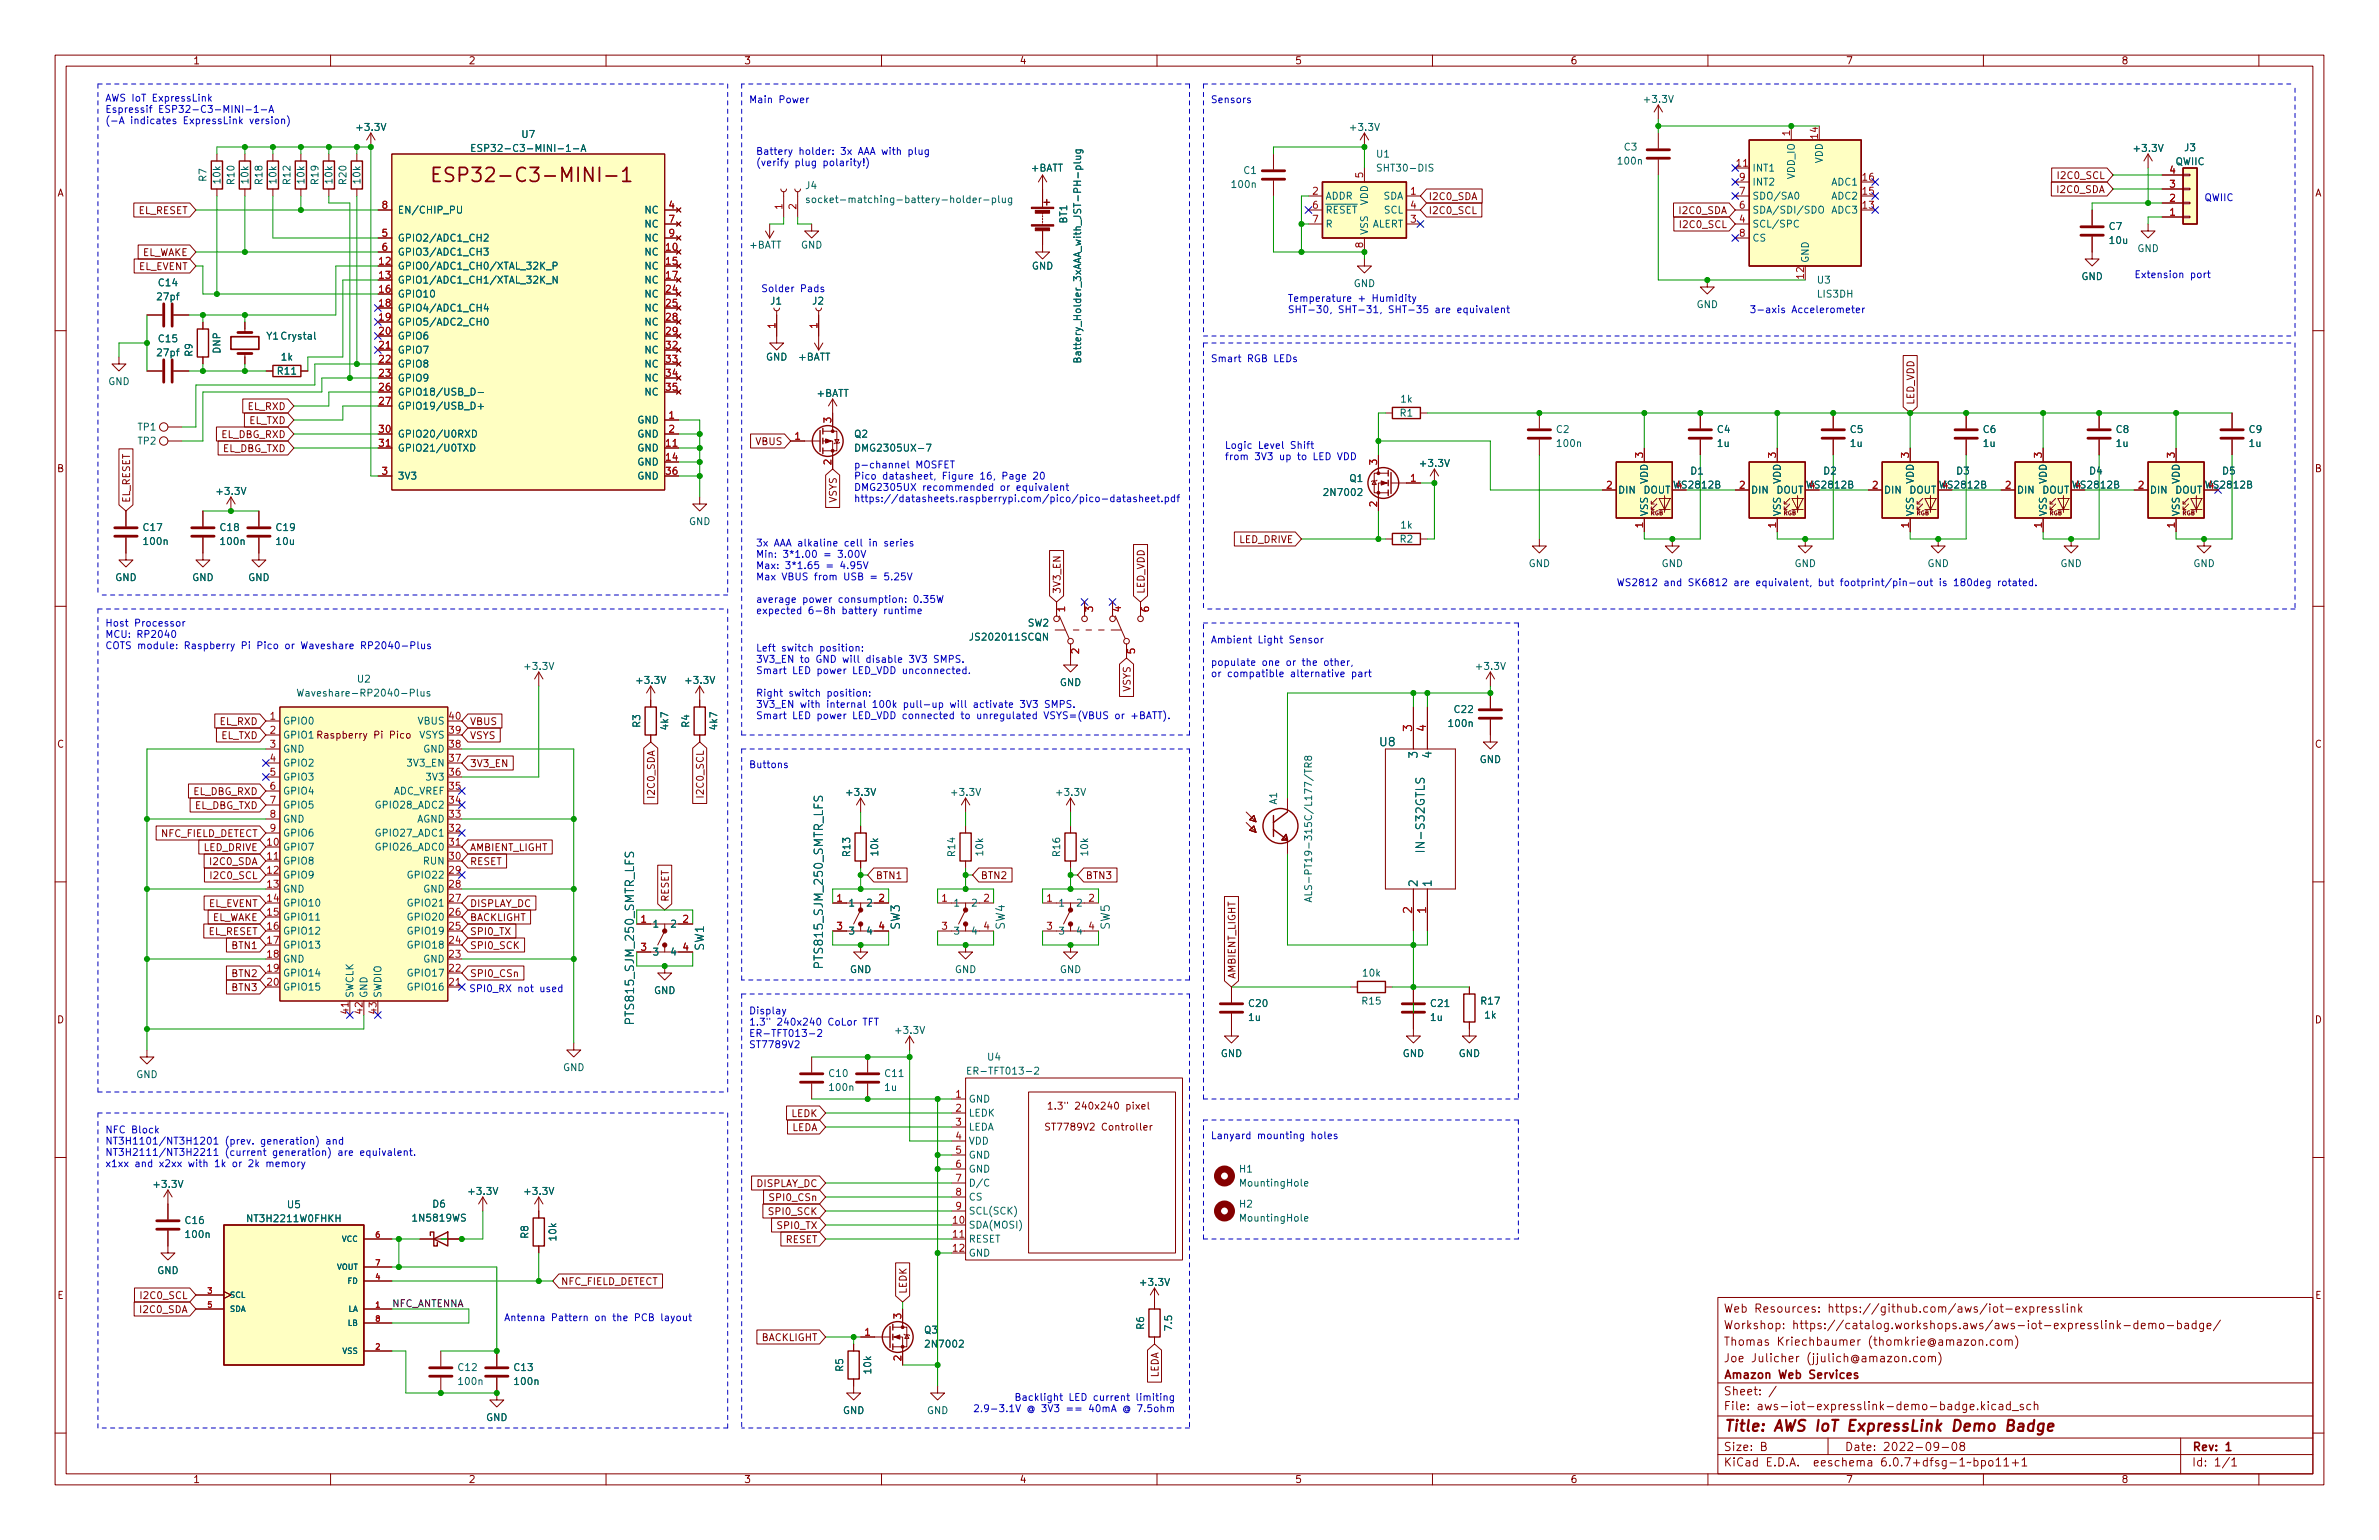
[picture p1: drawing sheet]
<svg xmlns="http://www.w3.org/2000/svg" width="432mm" height="279mm" viewBox="0 0 432 279" stroke-linecap="round" stroke-linejoin="round" font-family="sans-serif">
<defs><g id="words">
<text font-size="3.5" fill="#840000" x="82.3" y="33">ESP32-C3-MINI-1</text>
<text font-size="2.8" fill="#840000" x="312.8" y="259.7">Title: AWS IoT ExpressLink Demo Badge</text>
<g font-size="2.1" fill="#006464">
<text x="250.5" y="135.4">U8</text>
<text x="257.3" y="137.3" transform="rotate(-90 257.3 137.3)">3</text>
<text x="259.8" y="137.3" transform="rotate(-90 259.8 137.3)">4</text>
<text x="258.6" y="154" transform="rotate(-90 258.6 154)">IN-S32GTLS</text>
<text x="257.3" y="161" transform="rotate(-90 257.3 161)">2</text>
<text x="259.8" y="161" transform="rotate(-90 259.8 161)">1</text>
<text x="127.8" y="172.5" transform="rotate(-90 127.8 172.5)">SW1</text>
<text x="163.3" y="168.7" transform="rotate(-90 163.3 168.7)">SW3</text>
<text x="182.4" y="168.7" transform="rotate(-90 182.4 168.7)">SW4</text>
<text x="201.4" y="168.7" transform="rotate(-90 201.4 168.7)">SW5</text>
<text x="149.4" y="175.2" transform="rotate(-90 149.4 175.2)">PTS815_SJM_250_SMTR_LFS</text>
<text x="115.1" y="185.3" transform="rotate(-90 115.1 185.3)">PTS815_SJM_250_SMTR_LFS</text>
</g>
<g font-size="2.1" fill="#a90000">
<text x="256.3" y="132.7" transform="rotate(-90 256.3 132.7)">3</text>
<text x="258.8" y="132.7" transform="rotate(-90 258.8 132.7)">4</text>
<text x="256.3" y="165.7" transform="rotate(-90 256.3 165.7)">2</text>
<text x="258.8" y="165.7" transform="rotate(-90 258.8 165.7)">1</text>
</g>
<g font-size="2.1" fill="#840000">
<text x="312.8" y="238.1">Web Resources: https://github.com/aws/iot-expresslink</text>
<text x="312.8" y="244.1">Thomas Kriechbaumer (thomkrie@amazon.com)</text>
<text x="312.8" y="241.1">Workshop: https://catalog.workshops.aws/aws-iot-expresslink-demo-badge/</text>
<text x="312.8" y="250.2">Amazon Web Services</text>
<text x="312.8" y="247.1">Joe Julicher (jjulich@amazon.com)</text>
<text x="312.8" y="255.9">File: aws-iot-expresslink-demo-badge.kicad_sch</text>
<text x="312.8" y="253.2">Sheet: /</text>
<text x="312.8" y="263.2">Size: B</text>
<text x="334.8" y="263.2">Date: 2022-09-08</text>
<text x="397.8" y="263.2">Rev: 1</text>
<text x="312.8" y="266">KiCad E.D.A. eeschema 6.0.7+dfsg-1~bpo11+1</text>
<text x="397.8" y="266">Id: 1/1</text>
</g>
<g font-size="1.8" fill="#840000">
<text x="35" y="11.7">1</text>
<text x="85" y="11.7">2</text>
<text x="135" y="11.7">3</text>
<text x="185" y="11.7">4</text>
<text x="235" y="11.7">5</text>
<text x="285" y="11.7">6</text>
<text x="335" y="11.7">7</text>
<text x="385" y="11.7">8</text>
<text x="10.3" y="35.6">A</text>
<text x="373.7" y="35">I2C0_SDA</text>
<text x="373.9" y="32.5">I2C0_SCL</text>
<text x="420.1" y="35.6">A</text>
<text x="25" y="38.8">EL_RESET</text>
<text x="259.2" y="36.3">I2C0_SDA</text>
<text x="259.2" y="38.8">I2C0_SCL</text>
<text x="305.1" y="38.8">I2C0_SDA</text>
<text x="305.3" y="41.4">I2C0_SCL</text>
<text x="25.5" y="46.4">EL_WAKE</text>
<text x="25" y="49">EL_EVENT</text>
<text x="44.9" y="74.4">EL_RXD</text>
<text x="45.1" y="76.9">EL_TXD</text>
<text x="347.4" y="73.5" transform="rotate(-90 347.4 73.5)">LED_VDD</text>
<text x="40" y="79.5">EL_DBG_RXD</text>
<text x="40.2" y="82">EL_DBG_TXD</text>
<text x="137.2" y="80.7">VBUS</text>
<text x="10.3" y="85.7">B</text>
<text x="304" y="88.6">WS2812B</text>
<text x="328.1" y="88.6">WS2812B</text>
<text x="352.3" y="88.6">WS2812B</text>
<text x="376.4" y="88.6">WS2812B</text>
<text x="400.5" y="88.6">WS2812B</text>
<text x="420.1" y="85.7">B</text>
<text x="23.6" y="91.3" transform="rotate(-90 23.6 91.3)">EL_RESET</text>
<text x="151.9" y="91.2" transform="rotate(-90 151.9 91.2)">VSYS</text>
<text x="224.9" y="98.5">LED_DRIVE</text>
<text x="192.5" y="107.8" transform="rotate(-90 192.5 107.8)">3V3_EN</text>
<text x="207.7" y="107.8" transform="rotate(-90 207.7 107.8)">LED_VDD</text>
<text x="205.2" y="125.5" transform="rotate(-90 205.2 125.5)">VSYS</text>
<text x="39.9" y="131.5">EL_RXD</text>
<text x="85.2" y="131.5">VBUS</text>
<text x="10.3" y="135.6">C</text>
<text x="40" y="134.1">EL_TXD</text>
<text x="58.5" y="134">Raspberry Pi Pico</text>
<text x="85.2" y="134.1">VSYS</text>
<text x="420.1" y="135.6">C</text>
<text x="85.2" y="139.2">3V3_EN</text>
<text x="34.9" y="144.2">EL_DBG_RXD</text>
<text x="35.1" y="146.8">EL_DBG_TXD</text>
<text x="118.8" y="144.5" transform="rotate(-90 118.8 144.5)">I2C0_SDA</text>
<text x="127.7" y="144.3" transform="rotate(-90 127.7 144.3)">I2C0_SCL</text>
<text x="29" y="151.9">NFC_FIELD_DETECT</text>
<text x="36.9" y="154.4">LED_DRIVE</text>
<text x="85.2" y="154.4">AMBIENT_LIGHT</text>
<text x="38.4" y="156.9">I2C0_SDA</text>
<text x="38.6" y="159.5">I2C0_SCL</text>
<text x="85.2" y="156.9">RESET</text>
<text x="158.9" y="159.5">BTN1</text>
<text x="178" y="159.5">BTN2</text>
<text x="197" y="159.5">BTN3</text>
<text x="37.7" y="164.6">EL_EVENT</text>
<text x="38.2" y="167.1">EL_WAKE</text>
<text x="85.2" y="167.1">BACKLIGHT</text>
<text x="85.2" y="164.6">DISPLAY_DC</text>
<text x="121.4" y="163.7" transform="rotate(-90 121.4 163.7)">RESET</text>
<text x="37.7" y="169.6">EL_RESET</text>
<text x="42.2" y="172.2">BTN1</text>
<text x="85.2" y="169.6">SPI0_TX</text>
<text x="85.2" y="172.2">SPI0_SCK</text>
<text x="42.2" y="177.3">BTN2</text>
<text x="42.2" y="179.8">BTN3</text>
<text x="85.2" y="177.3">SPI0_CSn</text>
<text x="224.2" y="177.6" transform="rotate(-90 224.2 177.6)">AMBIENT_LIGHT</text>
<text x="10.3" y="185.7">D</text>
<text x="420.1" y="185.7">D</text>
<text x="143.6" y="202.7">LEDK</text>
<text x="191.8" y="201.3">1.3&quot; 240x240 pixel</text>
<text x="143.6" y="205.2">LEDA</text>
<text x="190.7" y="205.1">ST7789V2 Controller</text>
<text x="137.2" y="215.4">DISPLAY_DC</text>
<text x="139.9" y="220.4">SPI0_SCK</text>
<text x="140.1" y="217.9">SPI0_CSn</text>
<text x="141.4" y="223">SPI0_TX</text>
<text x="142.5" y="225.5">RESET</text>
<text x="101.8" y="233.1">NFC_FIELD_DETECT</text>
<text x="10.4" y="235.7">E</text>
<text x="25.7" y="238.2">I2C0_SDA</text>
<text x="25.9" y="235.7">I2C0_SCL</text>
<text x="164.6" y="234.8" transform="rotate(-90 164.6 234.8)">LEDK</text>
<text x="420.2" y="235.7">E</text>
<text x="138" y="243.3">BACKLIGHT</text>
<text x="210.3" y="250.1" transform="rotate(-90 210.3 250.1)">LEDA</text>
<text x="35" y="269.1">1</text>
<text x="85" y="269.1">2</text>
<text x="135" y="269.1">3</text>
<text x="185" y="269.1">4</text>
<text x="235" y="269.1">5</text>
<text x="285" y="269.1">6</text>
<text x="335" y="269.1">7</text>
<text x="385" y="269.1">8</text>
</g>
<g font-size="1.8" fill="#0000c2">
<text x="19" y="18.4">AWS IoT ExpressLink</text>
<text x="19" y="20.5">Espressif ESP32-C3-MINI-1-A</text>
<text x="19" y="22.5">(-A indicates ExpressLink version)</text>
<text x="135.9" y="18.7">Main Power</text>
<text x="219.7" y="18.7">Sensors</text>
<text x="137.2" y="28.1">Battery holder: 3x AAA with plug</text>
<text x="137.2" y="30.1">(verify plug polarity!)</text>
<text x="400" y="36.5">QWIIC</text>
<text x="139.6" y="53">Solder Pads</text>
<text x="387.3" y="50.5">Extension port</text>
<text x="233.7" y="54.8">Temperature + Humidity</text>
<text x="233.7" y="56.8">SHT-30, SHT-31, SHT-35 are equivalent</text>
<text x="317.5" y="56.8">3-axis Accelerometer</text>
<text x="219.7" y="65.7">Smart RGB LEDs</text>
<text x="222.2" y="81.4">Logic Level Shift</text>
<text x="222.2" y="83.5">from 3V3 up to LED VDD</text>
<text x="154.9" y="85">p-channel MOSFET</text>
<text x="154.9" y="87">Pico datasheet, Figure 16, Page 20</text>
<text x="154.9" y="89">DMG2305UX recommended or equivalent</text>
<text x="154.9" y="91.1">https://datasheets.raspberrypi.com/pico/pico-datasheet.pdf</text>
<text x="137.2" y="99.1">3x AAA alkaline cell in series</text>
<text x="137.2" y="101.2">Min: 3*1.00 = 3.00V</text>
<text x="137.2" y="103.2">Max: 3*1.65 = 4.95V</text>
<text x="137.2" y="105.3">Max VBUS from USB = 5.25V</text>
<text x="293.4" y="106.3">WS2812 and SK6812 are equivalent, but footprint/pin-out is 180deg rotated.</text>
<text x="19" y="113.7">Host Processor</text>
<text x="137.2" y="109.4">average power consumption: 0.35W</text>
<text x="137.2" y="111.4">expected 6-8h battery runtime</text>
<text x="19" y="115.7">MCU: RP2040</text>
<text x="19" y="117.8">COTS module: Raspberry Pi Pico or Waveshare RP2040-Plus</text>
<text x="137.2" y="118.2">Left switch position:</text>
<text x="219.7" y="116.7">Ambient Light Sensor</text>
<text x="137.2" y="120.2">3V3_EN to GND will disable 3V3 SMPS.</text>
<text x="137.2" y="122.3">Smart LED power LED_VDD unconnected.</text>
<text x="219.7" y="120.8">populate one or the other,</text>
<text x="219.7" y="122.8">or compatible alternative part</text>
<text x="137.2" y="126.4">Right switch position:</text>
<text x="137.2" y="128.4">3V3_EN with internal 100k pull-up will activate 3V3 SMPS.</text>
<text x="137.2" y="130.5">Smart LED power LED_VDD connected to unregulated VSYS=(VBUS or +BATT).</text>
<text x="135.9" y="139.4">Buttons</text>
<text x="85.1" y="180">SPI0_RX not used</text>
<text x="135.9" y="184">Display</text>
<text x="135.9" y="186.1">1.3&quot; 240x240 CoLor TFT</text>
<text x="135.9" y="188.1">ER-TFT013-2</text>
<text x="135.9" y="190.2">ST7789V2</text>
<text x="19" y="205.6">NFC Block</text>
<text x="19" y="207.7">NT3H1101/NT3H1201 (prev. generation) and</text>
<text x="19" y="209.7">NT3H2111/NT3H2211 (current generation) are equivalent.</text>
<text x="219.7" y="206.7">Lanyard mounting holes</text>
<text x="19" y="211.7">x1xx and x2xx with 1k or 2k memory</text>
<text x="91.4" y="239.7">Antenna Pattern on the PCB layout</text>
<text x="184.1" y="256.2">2.9-3.1V @ 3V3 == 40mA @ 7.5ohm</text>
<text x="188" y="254.1">Backlight LED current limiting</text>
</g>
<g font-size="1.8" fill="#006464">
<text x="65" y="23.7">+3.3V</text>
<text x="245.3" y="23.7">+3.3V</text>
<text x="298.7" y="18.6">+3.3V</text>
<text x="87.8" y="27.5">ESP32-C3-MINI-1-A</text>
<text x="94.8" y="25">U7</text>
<text x="249.9" y="28.6">U1</text>
<text x="293.8" y="29.8">100n</text>
<text x="294.8" y="27.3">C3</text>
<text x="330.8" y="29.6" transform="rotate(-90 330.8 29.6)">VDD</text>
<text x="387.6" y="27.5">+3.3V</text>
<text x="394.9" y="30">QWIIC</text>
<text x="396.5" y="27.4">J3</text>
<text x="37.5" y="32.9" transform="rotate(-90 37.5 32.9)">R7</text>
<text x="40" y="33.2" transform="rotate(-90 40 33.2)">10k</text>
<text x="42.5" y="33.4" transform="rotate(-90 42.5 33.4)">R10</text>
<text x="45.1" y="33.2" transform="rotate(-90 45.1 33.2)">10k</text>
<text x="47.6" y="33.4" transform="rotate(-90 47.6 33.4)">R18</text>
<text x="50.2" y="33.2" transform="rotate(-90 50.2 33.2)">10k</text>
<text x="52.7" y="33.4" transform="rotate(-90 52.7 33.4)">R12</text>
<text x="55.2" y="33.2" transform="rotate(-90 55.2 33.2)">10k</text>
<text x="57.8" y="33.4" transform="rotate(-90 57.8 33.4)">R19</text>
<text x="60.3" y="33.2" transform="rotate(-90 60.3 33.2)">10k</text>
<text x="62.9" y="33.4" transform="rotate(-90 62.9 33.4)">R20</text>
<text x="65.4" y="33.2" transform="rotate(-90 65.4 33.2)">10k</text>
<text x="146.2" y="34.3">J4</text>
<text x="187.2" y="31.1">+BATT</text>
<text x="223.7" y="34.1">100n</text>
<text x="225.8" y="31.6">C1</text>
<text x="250.5" y="31.1">SHT30-DIS</text>
<text x="318" y="31.1">INT1</text>
<text x="318" y="33.7">INT2</text>
<text x="325.8" y="32.5" transform="rotate(-90 325.8 32.5)">VDD_IO</text>
<text x="332.5" y="33.7">ADC1</text>
<text x="72.1" y="38.7">EN/CHIP_PU</text>
<text x="117.1" y="38.7">NC</text>
<text x="117.1" y="41.3">NC</text>
<text x="149.6" y="36.8">socket-matching-battery-holder-plug</text>
<text x="193.7" y="40.5" transform="rotate(-90 193.7 40.5)">BT1</text>
<text x="240.5" y="36.2">ADDR</text>
<text x="240.5" y="38.7">~{RESET}</text>
<text x="240.5" y="41.3">R</text>
<text x="248.3" y="37.3" transform="rotate(-90 248.3 37.3)">VDD</text>
<text x="248.9" y="41.3">ALERT</text>
<text x="251" y="36.2">SDA</text>
<text x="251.2" y="38.7">SCL</text>
<text x="318" y="41.3">SCL/SPC</text>
<text x="318" y="38.7">SDA/SDI/SDO</text>
<text x="318" y="36.2">SDO/SA0</text>
<text x="332.5" y="38.7">ADC3</text>
<text x="332.5" y="36.2">ADC2</text>
<text x="382.8" y="41.7">C7</text>
<text x="72.1" y="43.8">GPIO2/ADC1_CH2</text>
<text x="72.1" y="46.4">GPIO3/ADC1_CH3</text>
<text x="117.1" y="46.4">NC</text>
<text x="117.1" y="43.8">NC</text>
<text x="136" y="45.1">+BATT</text>
<text x="145.4" y="45.1">GND</text>
<text x="248.3" y="42.7" transform="rotate(-90 248.3 42.7)">VSS</text>
<text x="318" y="43.8">CS</text>
<text x="328.3" y="47.8" transform="rotate(-90 328.3 47.8)">GND</text>
<text x="383" y="44.2">10u</text>
<text x="387.9" y="45.7">GND</text>
<text x="28.9" y="51.9">C14</text>
<text x="72.1" y="48.9">GPIO0/ADC1_CH0/XTAL_32K_P</text>
<text x="72.1" y="51.4">GPIO1/ADC1_CH1/XTAL_32K_N</text>
<text x="72.1" y="54">GPIO10</text>
<text x="117.1" y="48.9">NC</text>
<text x="117.1" y="51.4">NC</text>
<text x="117.1" y="54">NC</text>
<text x="187.3" y="48.9">GND</text>
<text x="245.7" y="52.1">GND</text>
<text x="329.9" y="51.4">U3</text>
<text x="329.9" y="54">LIS3DH</text>
<text x="377.8" y="50.8">GND</text>
<text x="28.7" y="54.5">27pf</text>
<text x="72.1" y="56.5">GPIO4/ADC1_CH4</text>
<text x="72.1" y="59.1">GPIO5/ADC2_CH0</text>
<text x="117.1" y="56.5">NC</text>
<text x="117.1" y="59.1">NC</text>
<text x="139.9" y="55.2">J1</text>
<text x="147.5" y="55.2">J2</text>
<text x="307.9" y="55.9">GND</text>
<text x="28.7" y="64.6">27pf</text>
<text x="28.9" y="62.1">C15</text>
<text x="34.9" y="64.6" transform="rotate(-90 34.9 64.6)">R9</text>
<text x="40" y="64.1" transform="rotate(-90 40 64.1)">DNP</text>
<text x="48.4" y="61.6">Y1 Crystal</text>
<text x="51.1" y="65.4">1k</text>
<text x="72.1" y="61.6">GPIO6</text>
<text x="72.1" y="64.1">GPIO7</text>
<text x="117.1" y="61.6">NC</text>
<text x="117.1" y="64.1">NC</text>
<text x="139" y="65.4">GND</text>
<text x="144.9" y="65.4">+BATT</text>
<text x="196.2" y="64.2" transform="rotate(-90 196.2 64.2)">Battery_Holder_3xAAA_with_JST-PH-plug</text>
<text x="19.6" y="69.8">GND</text>
<text x="50.4" y="67.9">R11</text>
<text x="72.1" y="66.7">GPIO8</text>
<text x="72.1" y="69.2">GPIO9</text>
<text x="72.1" y="71.8">GPIO18/USB_D-</text>
<text x="117.1" y="66.7">NC</text>
<text x="117.1" y="69.2">NC</text>
<text x="117.1" y="71.8">NC</text>
<text x="148.3" y="72">+BATT</text>
<text x="72.1" y="74.3">GPIO19/USB_D+</text>
<text x="115.7" y="76.8">GND</text>
<text x="254.1" y="75.6">R1</text>
<text x="254.3" y="73">1k</text>
<text x="25" y="80.6">TP2</text>
<text x="25" y="78.1">TP1</text>
<text x="72.1" y="79.4">GPIO20/U0RXD</text>
<text x="72.1" y="81.9">GPIO21/U0TXD</text>
<text x="115.7" y="81.9">GND</text>
<text x="115.7" y="79.4">GND</text>
<text x="155.1" y="79.4">Q2</text>
<text x="156.1" y="81.9">DMG2305UX-7</text>
<text x="282.5" y="78.5">C2</text>
<text x="282.8" y="81.1">100n</text>
<text x="311.7" y="78.5">C4</text>
<text x="311.8" y="81.1">1u</text>
<text x="335.8" y="78.5">C5</text>
<text x="335.9" y="81.1">1u</text>
<text x="360" y="78.5">C6</text>
<text x="360" y="81.1">1u</text>
<text x="384.1" y="78.5">C8</text>
<text x="384.1" y="81.1">1u</text>
<text x="408.2" y="78.5">C9</text>
<text x="408.3" y="81.1">1u</text>
<text x="39.6" y="89.8">+3.3V</text>
<text x="72.1" y="87">3V3</text>
<text x="115.7" y="84.5">GND</text>
<text x="115.7" y="87">GND</text>
<text x="240.7" y="90">2N7002</text>
<text x="245" y="87.4">Q1</text>
<text x="258" y="84.7">+3.3V</text>
<text x="293.6" y="89.5">DIN</text>
<text x="298.3" y="89.5">DOUT</text>
<text x="299.1" y="87.8" transform="rotate(-90 299.1 87.8)">VDD</text>
<text x="306.9" y="86.1">D1</text>
<text x="317.8" y="89.5">DIN</text>
<text x="322.4" y="89.5">DOUT</text>
<text x="323.2" y="87.8" transform="rotate(-90 323.2 87.8)">VDD</text>
<text x="331" y="86.1">D2</text>
<text x="341.9" y="89.5">DIN</text>
<text x="346.5" y="89.5">DOUT</text>
<text x="347.3" y="87.8" transform="rotate(-90 347.3 87.8)">VDD</text>
<text x="355.2" y="86.1">D3</text>
<text x="366" y="89.5">DIN</text>
<text x="370.7" y="89.5">DOUT</text>
<text x="371.5" y="87.8" transform="rotate(-90 371.5 87.8)">VDD</text>
<text x="379.3" y="86.1">D4</text>
<text x="390.1" y="89.5">DIN</text>
<text x="394.8" y="89.5">DOUT</text>
<text x="395.6" y="87.8" transform="rotate(-90 395.6 87.8)">VDD</text>
<text x="403.4" y="86.1">D5</text>
<text x="125" y="95.2">GND</text>
<text x="254.3" y="95.9">1k</text>
<text x="299.1" y="93.7" transform="rotate(-90 299.1 93.7)">VSS</text>
<text x="323.2" y="93.7" transform="rotate(-90 323.2 93.7)">VSS</text>
<text x="347.3" y="93.7" transform="rotate(-90 347.3 93.7)">VSS</text>
<text x="371.5" y="93.7" transform="rotate(-90 371.5 93.7)">VSS</text>
<text x="395.6" y="93.7" transform="rotate(-90 395.6 93.7)">VSS</text>
<text x="26.1" y="96.3">C17</text>
<text x="26.2" y="98.9">100n</text>
<text x="40.1" y="96.3">C18</text>
<text x="40.2" y="98.9">100n</text>
<text x="50.2" y="96.3">C19</text>
<text x="50.3" y="98.9">10u</text>
<text x="254.1" y="98.4">R2</text>
<text x="20.9" y="105.4">GND</text>
<text x="34.9" y="105.4">GND</text>
<text x="45" y="105.4">GND</text>
<text x="277.4" y="102.9">GND</text>
<text x="301.6" y="102.9">GND</text>
<text x="325.7" y="102.9">GND</text>
<text x="349.8" y="102.9">GND</text>
<text x="374" y="102.9">GND</text>
<text x="398.1" y="102.9">GND</text>
<text x="186.6" y="113.7">SW2</text>
<text x="176.5" y="116.2">JS202011SCQN</text>
<text x="64.9" y="123.8">U2</text>
<text x="95.5" y="121.5">+3.3V</text>
<text x="115.8" y="124.1">+3.3V</text>
<text x="124.7" y="124.1">+3.3V</text>
<text x="192.3" y="124.5">GND</text>
<text x="268.2" y="121.5">+3.3V</text>
<text x="51.3" y="131.4">GPIO0</text>
<text x="55.7" y="126.4">Waveshare-RP2040-Plus</text>
<text x="75.9" y="131.4">VBUS</text>
<text x="116.2" y="131.9" transform="rotate(-90 116.2 131.9)">R3</text>
<text x="125.1" y="131.9" transform="rotate(-90 125.1 131.9)">R4</text>
<text x="263.1" y="131.9">100n</text>
<text x="264" y="129.3">C22</text>
<text x="51.3" y="134">GPIO1</text>
<text x="51.3" y="136.5">GND</text>
<text x="76.1" y="134">VSYS</text>
<text x="76.8" y="136.5">GND</text>
<text x="121.3" y="132.3" transform="rotate(-90 121.3 132.3)">4k7</text>
<text x="130.2" y="132.3" transform="rotate(-90 130.2 132.3)">4k7</text>
<text x="51.3" y="139.1">GPIO2</text>
<text x="51.3" y="141.6">GPIO3</text>
<text x="74.2" y="139.1">3V3_EN</text>
<text x="77.6" y="141.6">3V3</text>
<text x="268.5" y="138.4">GND</text>
<text x="51.3" y="144.1">GPIO4</text>
<text x="51.3" y="146.7">GPIO5</text>
<text x="51.3" y="149.2">GND</text>
<text x="68.6" y="146.7">GPIO28_ADC2</text>
<text x="71.2" y="144.1">ADC_VREF</text>
<text x="75.6" y="149.2">AGND</text>
<text x="153.9" y="144.4">+3.3V</text>
<text x="172.9" y="144.4">+3.3V</text>
<text x="192" y="144.4">+3.3V</text>
<text x="231.8" y="146" transform="rotate(-90 231.8 146)">A1</text>
<text x="51.3" y="154.3">GPIO7</text>
<text x="51.3" y="151.8">GPIO6</text>
<text x="68.6" y="154.3">GPIO26_ADC0</text>
<text x="68.6" y="151.8">GPIO27_ADC1</text>
<text x="154.3" y="155.3" transform="rotate(-90 154.3 155.3)">R13</text>
<text x="159.4" y="155.1" transform="rotate(-90 159.4 155.1)">10k</text>
<text x="173.4" y="155.3" transform="rotate(-90 173.4 155.3)">R14</text>
<text x="178.4" y="155.1" transform="rotate(-90 178.4 155.1)">10k</text>
<text x="192.4" y="155.3" transform="rotate(-90 192.4 155.3)">R16</text>
<text x="197.5" y="155.1" transform="rotate(-90 197.5 155.1)">10k</text>
<text x="51.3" y="156.8">GPIO8</text>
<text x="51.3" y="159.4">GPIO9</text>
<text x="51.3" y="161.9">GND</text>
<text x="74.4" y="159.4">GPIO22</text>
<text x="76.8" y="161.9">GND</text>
<text x="76.9" y="156.8">RUN</text>
<text x="238.1" y="161.1" transform="rotate(-90 238.1 161.1)">ALS-PT19-315C/L177/TR8</text>
<text x="51.3" y="164.5">GPIO10</text>
<text x="51.3" y="167">GPIO11</text>
<text x="74.4" y="167">GPIO20</text>
<text x="74.4" y="164.5">GPIO21</text>
<text x="153.9" y="164.5">1</text>
<text x="157.5" y="164.5">2</text>
<text x="173" y="164.5">1</text>
<text x="176.6" y="164.5">2</text>
<text x="192" y="164.5">1</text>
<text x="195.6" y="164.5">2</text>
<text x="51.3" y="169.5">GPIO12</text>
<text x="51.3" y="172.1">GPIO13</text>
<text x="74.4" y="172.1">GPIO18</text>
<text x="74.4" y="169.5">GPIO19</text>
<text x="118.4" y="168.3">1</text>
<text x="118.4" y="173.4">3</text>
<text x="122" y="168.3">2</text>
<text x="122" y="173.4">4</text>
<text x="153.9" y="169.5">3</text>
<text x="157.5" y="169.5">4</text>
<text x="173" y="169.5">3</text>
<text x="176.6" y="169.5">4</text>
<text x="192" y="169.5">3</text>
<text x="195.6" y="169.5">4</text>
<text x="51.3" y="174.6">GND</text>
<text x="51.3" y="177.2">GPIO14</text>
<text x="51.3" y="179.7">GPIO15</text>
<text x="74.4" y="179.7">GPIO16</text>
<text x="74.4" y="177.2">GPIO17</text>
<text x="76.8" y="174.6">GND</text>
<text x="154.2" y="176.5">GND</text>
<text x="173.3" y="176.5">GND</text>
<text x="192.3" y="176.5">GND</text>
<text x="247.4" y="177.2">10k</text>
<text x="64.1" y="181.1" transform="rotate(-90 64.1 181.1)">SWCLK</text>
<text x="66.7" y="181.1" transform="rotate(-90 66.7 181.1)">GND</text>
<text x="69.2" y="181.1" transform="rotate(-90 69.2 181.1)">SWDIO</text>
<text x="118.7" y="180.3">GND</text>
<text x="226.7" y="185.2">1u</text>
<text x="226.7" y="182.7">C20</text>
<text x="247.3" y="182.2">R15</text>
<text x="259.7" y="185.2">1u</text>
<text x="259.8" y="182.7">C21</text>
<text x="268.9" y="182.2">R17</text>
<text x="269.5" y="184.8">1k</text>
<text x="162.8" y="187.6">+3.3V</text>
<text x="221.6" y="191.8">GND</text>
<text x="254.6" y="191.8">GND</text>
<text x="264.7" y="191.8">GND</text>
<text x="24.7" y="195.6">GND</text>
<text x="102.2" y="194.3">GND</text>
<text x="150.5" y="195.4">C10</text>
<text x="150.7" y="197.9">100n</text>
<text x="160.6" y="197.9">1u</text>
<text x="160.7" y="195.4">C11</text>
<text x="176.6" y="194.9">ER-TFT013-2</text>
<text x="179.3" y="192.4">U4</text>
<text x="175.8" y="200">GND</text>
<text x="175.8" y="202.6">LEDK</text>
<text x="175.8" y="205.1">LEDA</text>
<text x="175.8" y="207.6">VDD</text>
<text x="28.1" y="215.5">+3.3V</text>
<text x="175.8" y="210.2">GND</text>
<text x="175.8" y="212.7">GND</text>
<text x="175.8" y="215.3">D/C</text>
<text x="225" y="212.7">H1</text>
<text x="225.4" y="215.3">MountingHole</text>
<text x="45.3" y="221.7">NT3H2211W0FHKH</text>
<text x="52.2" y="219.2">U5</text>
<text x="75.2" y="221.6">1N5819WS</text>
<text x="78.6" y="219.1">D6</text>
<text x="85.3" y="216.8">+3.3V</text>
<text x="95.5" y="216.8">+3.3V</text>
<text x="175.8" y="217.8">CS</text>
<text x="175.8" y="220.3">SCL(SCK)</text>
<text x="225" y="219.1">H2</text>
<text x="225.4" y="221.6">MountingHole</text>
<text x="33.7" y="222.1">C16</text>
<text x="33.9" y="224.6">100n</text>
<text x="95.9" y="224.7" transform="rotate(-90 95.9 224.7)">R8</text>
<text x="101" y="225" transform="rotate(-90 101 225)">10k</text>
<text x="175.8" y="222.9">SDA(MOSI)</text>
<text x="175.8" y="225.4">RESET</text>
<text x="175.8" y="228">GND</text>
<text x="28.5" y="231.1">GND</text>
<text x="207.2" y="233.3">+3.3V</text>
<text x="167.8" y="241.9">Q3</text>
<text x="168.3" y="244.5">2N7002</text>
<text x="207.6" y="241.2" transform="rotate(-90 207.6 241.2)">R6</text>
<text x="212.7" y="241.3" transform="rotate(-90 212.7 241.3)">7.5</text>
<text x="83.2" y="248.7">C12</text>
<text x="83.4" y="251.3">100n</text>
<text x="93.4" y="248.7">C13</text>
<text x="93.5" y="251.3">100n</text>
<text x="153" y="248.8" transform="rotate(-90 153 248.8)">R5</text>
<text x="158.1" y="249.1" transform="rotate(-90 158.1 249.1)">10k</text>
<text x="88.2" y="257.8">GND</text>
<text x="153" y="256.5">GND</text>
<text x="168.2" y="256.5">GND</text>
</g>
<g font-size="1.8" fill="#a90000">
<text x="324.9" y="24.6" transform="rotate(-90 324.9 24.6)">1</text>
<text x="329.9" y="25.1" transform="rotate(-90 329.9 25.1)">14</text>
<text x="238.3" y="35.3">2</text>
<text x="247.4" y="32.2" transform="rotate(-90 247.4 32.2)">5</text>
<text x="256" y="35.3">1</text>
<text x="315.2" y="30.2">11</text>
<text x="315.7" y="35.3">7</text>
<text x="315.7" y="32.8">9</text>
<text x="338.1" y="35.3">15</text>
<text x="338.1" y="32.8">16</text>
<text x="393.8" y="34">3</text>
<text x="393.8" y="31.5">4</text>
<text x="69.4" y="37.8">8</text>
<text x="121.4" y="37.8">4</text>
<text x="121.4" y="40.4">7</text>
<text x="142" y="38" transform="rotate(-90 142 38)">1</text>
<text x="144.5" y="38" transform="rotate(-90 144.5 38)">2</text>
<text x="238.3" y="37.8">6</text>
<text x="238.3" y="40.4">7</text>
<text x="256" y="40.4">3</text>
<text x="256" y="37.8">4</text>
<text x="315.7" y="40.4">4</text>
<text x="315.7" y="37.8">6</text>
<text x="338.1" y="37.8">13</text>
<text x="393.8" y="39.1">1</text>
<text x="393.8" y="36.6">2</text>
<text x="69.4" y="42.9">5</text>
<text x="69.4" y="45.5">6</text>
<text x="120.9" y="45.5">10</text>
<text x="121.4" y="42.9">9</text>
<text x="247.4" y="44.9" transform="rotate(-90 247.4 44.9)">8</text>
<text x="315.7" y="42.9">8</text>
<text x="68.9" y="48">12</text>
<text x="68.9" y="50.5">13</text>
<text x="68.9" y="53.1">16</text>
<text x="120.9" y="48">15</text>
<text x="120.9" y="50.5">17</text>
<text x="120.9" y="53.1">24</text>
<text x="327.4" y="50.5" transform="rotate(-90 327.4 50.5)">12</text>
<text x="68.9" y="55.6">18</text>
<text x="68.9" y="58.2">19</text>
<text x="120.9" y="55.6">25</text>
<text x="120.9" y="58.2">28</text>
<text x="140.7" y="59.5" transform="rotate(-90 140.7 59.5)">1</text>
<text x="148.3" y="59.5" transform="rotate(-90 148.3 59.5)">1</text>
<text x="68.9" y="60.7">20</text>
<text x="68.9" y="63.2">21</text>
<text x="68.9" y="65.8">22</text>
<text x="120.9" y="60.7">29</text>
<text x="120.9" y="63.2">32</text>
<text x="120.9" y="65.8">33</text>
<text x="68.9" y="68.3">23</text>
<text x="68.9" y="70.9">26</text>
<text x="120.9" y="68.3">34</text>
<text x="120.9" y="70.9">35</text>
<text x="68.9" y="73.4">27</text>
<text x="121.4" y="75.9">1</text>
<text x="150.9" y="76.7" transform="rotate(-90 150.9 76.7)">3</text>
<text x="68.9" y="78.5">30</text>
<text x="68.9" y="81">31</text>
<text x="120.9" y="81">11</text>
<text x="120.9" y="83.6">14</text>
<text x="121.4" y="78.5">2</text>
<text x="144.3" y="79.8">1</text>
<text x="298.2" y="83" transform="rotate(-90 298.2 83)">3</text>
<text x="322.3" y="83" transform="rotate(-90 322.3 83)">3</text>
<text x="346.5" y="83" transform="rotate(-90 346.5 83)">3</text>
<text x="370.6" y="83" transform="rotate(-90 370.6 83)">3</text>
<text x="394.7" y="83" transform="rotate(-90 394.7 83)">3</text>
<text x="69.4" y="86.1">3</text>
<text x="120.9" y="86.1">36</text>
<text x="150.9" y="84.3" transform="rotate(-90 150.9 84.3)">2</text>
<text x="249.9" y="84.3" transform="rotate(-90 249.9 84.3)">3</text>
<text x="256" y="87.4">1</text>
<text x="291.6" y="88.6">2</text>
<text x="304.3" y="88.6">4</text>
<text x="315.7" y="88.6">2</text>
<text x="328.4" y="88.6">4</text>
<text x="339.9" y="88.6">2</text>
<text x="352.6" y="88.6">4</text>
<text x="364" y="88.6">2</text>
<text x="376.7" y="88.6">4</text>
<text x="388.1" y="88.6">2</text>
<text x="400.8" y="88.6">4</text>
<text x="249.9" y="91.9" transform="rotate(-90 249.9 91.9)">2</text>
<text x="298.2" y="95.7" transform="rotate(-90 298.2 95.7)">1</text>
<text x="322.3" y="95.7" transform="rotate(-90 322.3 95.7)">1</text>
<text x="346.5" y="95.7" transform="rotate(-90 346.5 95.7)">1</text>
<text x="370.6" y="95.7" transform="rotate(-90 370.6 95.7)">1</text>
<text x="394.7" y="95.7" transform="rotate(-90 394.7 95.7)">1</text>
<text x="193.3" y="111" transform="rotate(-90 193.3 111)">1</text>
<text x="198.4" y="111" transform="rotate(-90 198.4 111)">3</text>
<text x="203.5" y="111" transform="rotate(-90 203.5 111)">4</text>
<text x="208.5" y="111" transform="rotate(-90 208.5 111)">6</text>
<text x="195.8" y="118.6" transform="rotate(-90 195.8 118.6)">2</text>
<text x="206" y="118.6" transform="rotate(-90 206 118.6)">5</text>
<text x="49" y="130.6">1</text>
<text x="81.6" y="130.6">40</text>
<text x="49" y="133.1">2</text>
<text x="49" y="135.6">3</text>
<text x="81.6" y="135.6">38</text>
<text x="81.6" y="133.1">39</text>
<text x="49" y="138.2">4</text>
<text x="49" y="140.7">5</text>
<text x="49" y="143.3">6</text>
<text x="81.6" y="143.3">35</text>
<text x="81.6" y="140.7">36</text>
<text x="81.6" y="138.2">37</text>
<text x="49" y="145.8">7</text>
<text x="49" y="148.3">8</text>
<text x="81.6" y="148.3">33</text>
<text x="81.6" y="145.8">34</text>
<text x="48.5" y="153.4">10</text>
<text x="48.5" y="156">11</text>
<text x="49" y="150.9">9</text>
<text x="81.6" y="156">30</text>
<text x="81.6" y="153.4">31</text>
<text x="81.6" y="150.9">32</text>
<text x="48.5" y="158.5">12</text>
<text x="48.5" y="161">13</text>
<text x="81.6" y="161">28</text>
<text x="81.6" y="158.5">29</text>
<text x="48.5" y="163.6">14</text>
<text x="48.5" y="166.1">15</text>
<text x="81.6" y="166.1">26</text>
<text x="81.6" y="163.6">27</text>
<text x="116.3" y="167.4">1</text>
<text x="124" y="167.4">2</text>
<text x="151.9" y="163.6">1</text>
<text x="159.5" y="163.6">2</text>
<text x="171" y="163.6">1</text>
<text x="178.6" y="163.6">2</text>
<text x="190" y="163.6">1</text>
<text x="197.6" y="163.6">2</text>
<text x="48.5" y="168.7">16</text>
<text x="48.5" y="171.2">17</text>
<text x="48.5" y="173.7">18</text>
<text x="81.6" y="173.7">23</text>
<text x="81.6" y="171.2">24</text>
<text x="81.6" y="168.7">25</text>
<text x="116.3" y="172.5">3</text>
<text x="124" y="172.5">4</text>
<text x="151.9" y="168.7">3</text>
<text x="159.5" y="168.7">4</text>
<text x="171" y="168.7">3</text>
<text x="178.6" y="168.7">4</text>
<text x="190" y="168.7">3</text>
<text x="197.6" y="168.7">4</text>
<text x="48.5" y="176.3">19</text>
<text x="48.5" y="178.8">20</text>
<text x="81.6" y="178.8">21</text>
<text x="81.6" y="176.3">22</text>
<text x="63.2" y="183.9" transform="rotate(-90 63.2 183.9)">41</text>
<text x="65.8" y="183.9" transform="rotate(-90 65.8 183.9)">42</text>
<text x="68.3" y="183.9" transform="rotate(-90 68.3 183.9)">43</text>
<text x="173.5" y="199.1">1</text>
<text x="173.5" y="201.7">2</text>
<text x="173.5" y="204.2">3</text>
<text x="173.5" y="206.8">4</text>
<text x="173.5" y="209.3">5</text>
<text x="173.5" y="211.8">6</text>
<text x="173.5" y="214.4">7</text>
<text x="173" y="222">10</text>
<text x="173.5" y="216.9">8</text>
<text x="173.5" y="219.5">9</text>
<text x="173" y="224.5">11</text>
<text x="173" y="227.1">12</text>
<text x="163.6" y="239.3" transform="rotate(-90 163.6 239.3)">3</text>
<text x="157" y="242.3">1</text>
<text x="163.6" y="246.9" transform="rotate(-90 163.6 246.9)">2</text>
</g>
<text font-size="1.8" fill="#0f0f0f" x="71.1" y="237.1">NFC_ANTENNA</text>
<g font-size="1.4" fill="#006464">
<text x="62" y="225.3">VCC</text>
<text x="61.1" y="230.4">VOUT</text>
<text x="63.1" y="232.9">FD</text>
<text x="41.7" y="235.5">SCL</text>
<text x="41.7" y="238">SDA</text>
<text x="63.1" y="238">LA</text>
<text x="62.2" y="245.6">VSS</text>
<text x="63.1" y="240.5">LB</text>
</g>
<g font-size="1.4" fill="#a90000">
<text x="68.2" y="224.5">6</text>
<text x="68.2" y="232.2">4</text>
<text x="68.2" y="229.6">7</text>
<text x="37.7" y="234.7">3</text>
<text x="37.7" y="237.2">5</text>
<text x="68.2" y="237.2">1</text>
<text x="68.2" y="239.8">8</text>
<text x="68.2" y="244.9">2</text>
</g>
<g font-size="1.1" fill="#840000">
<text x="299.6" y="93.5">RGB</text>
<text x="323.7" y="93.5">RGB</text>
<text x="347.8" y="93.5">RGB</text>
<text x="371.9" y="93.5">RGB</text>
<text x="396.1" y="93.5">RGB</text>
</g>
</g></defs>
<g fill="none" stroke="#840000" stroke-width=".18">
<path d="M10 10h411.8v259.4h-411.8zM12 12h407.8v255.4h-407.8zM60 10v2M110 10v2M160 10v2M210 10v2M260 10v2M301 19.1l-.8 1.2M301 19.1v2.5M301 19.1l.8 1.2M310 10v2M360 10v2"/>
<path d="M410 10v2M24.3 36.8h10.1l1.2 1.3-1.2 1.3h-10.1zM39.4 27.9v1.3M39.4 34.3v1.3M44.4 27.9v1.3M44.4 34.3v1.3M49.5 27.9v1.3M49.5 34.3v1.3M54.6 27.9v1.3M54.6 34.3v1.3M59.7 27.9v1.3M59.7 34.3v1.3"/>
<path d="M64.8 27.9v1.3M64.8 34.3v1.3M67.3 24.1l-.8 1.3M67.3 24.1v2.6M67.3 24.1l.8 1.3M68.6 38.1h2.5M71.1 27.9h49.5v61h-49.5zM120.6 38.1h2.6M122.8 37.7l.8 .8M123.6 37.7l-.8 .8M141.7 34.3l.2 .3 .3 .2 .4-.2 .1-.3M142.2 34.8v4.6"/>
<path d="M144.3 34.3l.1 .3 .4 .2 .3-.2 .2-.3M144.8 34.8v4.6M189.2 31.8v5.8M189.2 38.6v.3M189.2 39.1v.3M189.2 39.6v.3M189.2 31.8l-.7 1.2M189.2 31.8l.8 1.2M231.1 27.9v2.8M231.1 32.8v2.8M237.5 38.1h2.5M237.5 35.6h2.5"/>
<path d="M247.6 24.1l.8 1.3M247.6 24.1v2.6M247.6 30.5v2.5M247.6 24.1l-.7 1.3M255.3 38.1h2.5M255.3 35.6h2.5M258.9 34.3h10.1v2.5h-10.1l-1.1-1.2zM258.9 36.8h10.1v2.6h-10.1l-1.1-1.3zM301 24.1v2.8M301 29v2.8M303.7 36.8h10.1l1.2 1.3-1.2 1.3h-10.1zM303.8 39.4h10l1.2 1.2-1.2 1.3h-10z"/>
<path d="M315 30.5h2.5M315 38.1h2.5M315 35.6h2.5M315 33h2.5M325.1 22.9v2.5M372.3 33h10.1l1.1 1.3-1.1 1.3h-10.1zM372.4 30.5h10l1.1 1.3-1.1 1.2h-10zM379.7 38.1v2.8M389.9 27.9l-.8 1.3M389.9 27.9v2.6M389.9 27.9l.8 1.3M392.4 39.4h3.8"/>
<path d="M392.4 36.8h3.8M392.4 34.3h3.8M392.4 31.8h3.8M396.2 31.6h1.3v.3h-1.3zM396.2 34.2h1.3v.2h-1.3zM396.2 36.7h1.3v.3h-1.3zM396.2 39.2h1.3v.3h-1.3zM10 60h2M24.3 47h10.1l1.2 1.3-1.2 1.2h-10.1zM25.1 44.4h9.3l1.2 1.3-1.2 1.3h-9.3zM26.7 57.2h2.8M31.5 57.2h2.8"/>
<path d="M36.8 58.4v1.3M44.4 58.4v1.9M68.6 43.2h2.5M68.6 45.7h2.5M120.6 40.6h2.6M120.6 43.2h2.6M122.8 45.3l.8 .8M122.8 47.9l.8 .7M122.8 50.4l.8 .8M122.8 53l.8 .7M122.8 55.5l.8 .8M122.8 58l.8 .8"/>
<path d="M122.8 40.3l.8 .7M122.8 42.8l.8 .8M123.6 45.3l-.8 .8M123.6 47.9l-.8 .7M123.6 50.4l-.8 .8M123.6 53l-.8 .7M123.6 55.5l-.8 .8M123.6 58l-.8 .8M123.6 40.3l-.8 .7M123.6 42.8l-.8 .8M138.9 41.9l.8 1.3M139.7 40.6v2.6"/>
<path d="M140.5 55.9l.1 .3 .4 .2 .3-.2 .2-.3M140.5 41.9l-.8 1.3M141 56.4v5.8h1.2l-1.2 1.3-1.3-1.3h1.3M147.3 40.6v1.3h1.3l-1.3 1.3-1.3-1.3h1.3M148.1 55.9l.1 .3 .4 .2 .3-.2 .2-.3M148.6 56.4v7.1M189.2 41.9v3.8h1.3l-1.3 1.3-1.2-1.3h1.2M189.2 40.1v.3M189.2 40.6v.3M237.5 40.6h2.5M247.6 47v1.3h-1.2l1.2 1.2 1.3-1.2h-1.3M247.6 43.2v2.5"/>
<path d="M255.3 40.6h2.5M309.9 50.8v1.3h1.2l-1.2 1.2-1.3-1.2h1.3M315 40.6h2.5M315 43.2h2.5M379.7 42.9v4.1h1.3l-1.3 1.3-1.2-1.3h1.2M389.9 40.6v1.3h1.3l-1.3 1.3-1.3-1.3h1.3M419.8 60h2M21.6 64.8v1.2h1.3l-1.3 1.3-1.3-1.3h1.3M26.7 67.3h2.8M30.5 77.5h2.5M31.5 67.3h2.8M36.8 64.8v1.2"/>
<path d="M39.3 77.5h12.9l1.1 1.2-1.1 1.3h-12.9zM44.1 72.4h8.1l1.1 1.3-1.1 1.2h-8.1zM44.4 74.9h7.8l1.1 1.3-1.1 1.3h-7.8zM44.4 64.1v1.9M48.3 67.3h1.2M54.6 67.3h1.3M68.6 63.5h2.5M120.6 76.2h2.6M120.6 78.7h2.6M122.8 60.6l.8 .7M122.8 63.1l.8 .8M122.8 65.7l.8 .7"/>
<path d="M122.8 68.2l.8 .8M122.8 70.7l.8 .8M123.6 60.6l-.8 .7M123.6 63.1l-.8 .8M123.6 65.7l-.8 .7M123.6 68.2l-.8 .8M123.6 70.7l-.8 .8M136.2 78.7h6.2l1.1 1.3-1.1 1.3h-6.2zM147.8 62.2l.8 1.3M149.4 78.2h2.5v3.6h-2.5M149.4 62.2l-.8 1.3M151.1 72.4v5.8"/>
<path d="M151.1 72.4l-.7 1.3M151.1 72.4l.8 1.3M151.5 79.8h.8l-.4 .6zM251.5 74.9h1.2M257.8 74.9h1.3M279.4 74.9v2.8M279.4 79.8v2.8M308.6 74.9v2.8M308.6 79.8v2.8M332.7 74.9v2.8M332.7 79.8v2.8M345.4 64.5h2.6v9.3l-1.3 1.1-1.3-1.1z"/>
<path d="M356.9 74.9v2.8M356.9 79.8v2.8M381 74.9v2.8M381 79.8v2.8M405.1 74.9v2.8M405.1 79.8v2.8M21.6 81.4h2.5v10.2l-1.2 1.1-1.3-1.1zM22.9 97.5v4.1h1.2l-1.2 1.3-1.3-1.3h1.3M22.9 92.7v2.8M30.5 80h2.5M36.8 97.5v4.1h1.3l-1.3 1.3-1.2-1.3h1.2M36.8 92.7v2.8"/>
<path d="M39.6 80h12.6l1.1 1.3-1.1 1.3h-12.6zM41.9 90.2l-.8 1.2M41.9 90.2v2.5M41.9 90.2l.8 1.2M47 97.5v4.1h1.3l-1.3 1.3-1.3-1.3h1.3M47 92.7v2.8M68.6 81.3h2.5M68.6 86.4h2.5M120.6 81.3h2.6M127 90.2v1.2h1.3l-1.3 1.3-1.3-1.3h1.3M143.5 80h5.3M149.4 80h1.7v5.1"/>
<path d="M149.9 86.2l1.2-1.1 1.3 1.1v5.9h-2.5zM152.4 80.3l-.1 .1h-.8l-.1 .1M190.5 99.9h2.5v8.2l-1.2 1.1-1.3-1.1zM205.7 98.8h2.6v9.3l-1.3 1.1-1.3-1.1zM224 96.5h11.1l1.1 1.3-1.1 1.3h-11.1zM249.4 87.2l.4 .7h-.8zM249.9 87.1l-.1 .1h-.8l-.1 .2M250.2 82.6v3.3M251.5 97.8h1.2M252 87.6h-1.8v5.1M252 85.9h-2.6v3.5h2.6M252.5 87.6h5.3"/>
<path d="M257.8 97.8h1.3M260.3 85.1l-.7 1.3M260.3 85.1v2.5M260.3 85.1l.8 1.3M279.4 97.8v1.3h1.3l-1.3 1.2-1.3-1.2h1.3M290.8 88.9h2.6M298.4 81.3v2.5M298.4 94v2.5M299.7 91.4h.5M300.7 91.4l-1 1.1v-.6M300.7 90.4l-1 1v-.5M301.1 90.4h2l-1 2.1z"/>
<path d="M301.1 92.5h2M302.1 89.9v3.1M303.5 97.8v1.3h1.3l-1.3 1.2-1.2-1.2h1.2M315 88.9h2.5M322.6 81.3v2.5M322.6 94v2.5M323.8 91.4h.6M324.9 91.4l-1.1 1.1v-.6M324.9 90.4l-1.1 1v-.5M325.2 90.4h2.1l-1 2.1zM325.2 92.5h2.1M326.3 89.9v3.1"/>
<path d="M327.7 97.8v1.3h1.2l-1.2 1.2-1.3-1.2h1.3M339.1 88.9h2.5M346.7 81.3v2.5M346.7 94v2.5M348 91.4h.5M349 91.4l-1 1.1v-.6M349 90.4l-1 1v-.5M349.4 90.4h2l-1 2.1zM349.4 92.5h2M350.4 89.9v3.1M351.8 97.8v1.3h1.3l-1.3 1.2-1.3-1.2h1.3M363.2 88.9h2.6"/>
<path d="M370.8 81.3v2.5M370.8 94v2.5M372.1 91.4h.5M373.1 91.4l-1 1.1v-.6M373.1 90.4l-1 1v-.5M373.5 90.4h2l-1 2.1zM373.5 92.5h2M374.5 89.9v3.1M375.9 97.8v1.3h1.3l-1.3 1.2-1.3-1.2h1.3M387.3 88.9h2.6M395 81.3v2.5M395 94v2.5"/>
<path d="M396.2 91.4h.5M397.3 91.4l-1.1 1.1v-.6M397.3 90.4l-1.1 1v-.5M397.6 90.4h2.1l-1 2.1zM397.6 92.5h2.1M398.7 89.9v3.1M400 97.8v1.3h1.3l-1.3 1.2-1.2-1.2h1.2M10 110h2M191.5 114.3h1.8M191.8 109.2v2.6M192.3 111.8l1.8 4M194.3 116.8v3.9h1.3l-1.3 1.2-1.3-1.2h1.3"/>
<path d="M194.8 114.3h1M196.8 109.2v2.6M197.1 114.3h1M199.4 114.3h1M201.7 114.3h1.8M201.9 109.2v2.6M202.4 111.8l1.8 4M204.5 116.8v2.6M207 109.2v2.6M419.8 110h2M39 129.5h8.1l1.2 1.3-1.2 1.3h-8.1zM39.3 132.1h7.8l1.2 1.3-1.2 1.2h-7.8z"/>
<path d="M48.3 130.8h2.5M48.3 133.4h2.5M48.3 135.9h2.5M48.3 138.4h2.5M50.8 128.3h30.5v53.3h-30.5zM57.7 133.3h.6l.1-.2v-.3l-.7-.1v1.2M58 133.3l.4 .6M73.3 133.1h-.4l-.2 .2 .1 .6h.5M73.9 133.1h.3l.2 .2v.4l-.2 .2h-.3l-.1-.2zM84.9 137.2h8.3v2.5h-8.3l-1.1-1.3zM84.9 129.5h6.2v2.6h-6.2l-1.1-1.3zM84.9 132.1h5.9v2.5h-5.9l-1.1-1.2z"/>
<path d="M97.8 121.9v2.6M97.8 121.9l-.8 1.3M97.8 121.9l.8 1.3M116.8 135.7l1.3-1.1 1.3 1.1v10.1h-2.6zM118.1 124.5l-.8 1.2M118.1 124.5v3.8M118.1 133.4v1.2M118.1 124.5l.8 1.2M125.7 135.7l1.3-1.1 1.3 1.1v10.1h-2.6zM127 124.5l-.8 1.2M127 124.5v3.8M127 133.4v1.2"/>
<path d="M127 124.5l.8 1.2M203.2 120.5l1.3-1.1 1.2 1.1v5.9h-2.5zM251.5 135.9h12.7v25.4h-12.7zM256.5 128.3v7.6M259.1 128.3v7.6M270.5 130.6v4h1.3l-1.3 1.3-1.3-1.3h1.3M270.5 121.9v2.6M270.5 125.7v2.8M270.5 121.9l-.8 1.3M270.5 121.9l.8 1.3M10 160h2M28.3 149.9h18.8l1.2 1.2-1.2 1.3h-18.8z"/>
<path d="M34.2 142.2h12.9l1.2 1.3-1.2 1.3h-12.9zM34.5 144.8h12.6l1.2 1.3-1.2 1.2h-12.6zM36.1 152.4h11l1.2 1.3-1.2 1.2h-11zM37 154.9h10.1l1.2 1.3-1.2 1.3h-10.1zM37.1 157.5h10l1.2 1.3-1.2 1.2h-10zM48.3 156.2h2.5M48.3 141h2.5M48.3 143.5h2.5M48.3 146.1h2.5M48.3 148.6h2.5M48.3 151.1h2.5M81.3 153.7h2.5"/>
<path d="M84.9 152.4h15.3v2.5h-15.3l-1.1-1.2zM84.9 154.9h7v2.6h-7l-1.1-1.3zM119.4 157h2.5v7l-1.3 1.1-1.2-1.1zM156.2 144.8v2.5M156.2 149.9v1.2M156.2 156.2v1.3M156.2 144.8l-.8 1.3M156.2 144.8l.8 1.3M158.6 157.5h6v2.5h-6l-1.1-1.2zM175.3 144.8v2.5M175.3 149.9v1.2M175.3 156.2v1.3"/>
<path d="M175.3 144.8l-.8 1.3M175.3 144.8l.7 1.3M177.6 157.5h6.1v2.5h-6.1l-1.1-1.2zM194.3 144.8v2.5M194.3 149.9v1.2M194.3 156.2v1.3M194.3 144.8l-.8 1.3M194.3 144.8l.8 1.3M196.7 157.5h6v2.5h-6l-1.1-1.2zM226.2 149.2l1.8 1.8M226.2 147.3l1.8 1.8M226.8 150.6l.8-.7 .4 1.1"/>
<path d="M226.8 148.7l.8-.7 .4 1.1M226.8 150.6l1.2 .4M226.8 148.7l1.2 .4M227.6 149.9l.4 1.1-1.2-.4zM227.6 148l.4 1.1-1.2-.4zM233.4 152.1l.3 .3v2.5M233.7 144.8v2.5M419.8 160h2M37 167.6h10.1l1.2 1.3-1.2 1.3h-10.1zM37 162.6h10.1l1.2 1.2-1.2 1.3h-10.1zM37.8 165.1h9.3l1.2 1.3-1.2 1.2h-9.3zM41.1 175.3h6l1.2 1.2-1.2 1.3h-6z"/>
<path d="M41.1 177.8h6l1.2 1.3-1.2 1.2h-6zM41.1 170.2h6l1.2 1.3-1.2 1.2h-6zM81.3 179.1h2.5M84.9 165.1h11.4v2.5h-11.4l-1.1-1.2zM84.9 162.6h12.4v2.5h-12.4l-1.1-1.3zM84.9 175.3h10.2v2.5h-10.2l-1.1-1.3zM84.9 167.6h8.7v2.6h-8.7l-1.1-1.3zM84.9 170.2h10.3v2.5h-10.3l-1.1-1.2zM115.6 172.7h10.1M115.6 167.6h10.1M120.6 175.3v1.2h1.3l-1.3 1.3-1.2-1.3h1.2M120.6 167.6v1.3l-1.2 2.6"/>
<path d="M120.6 171.5v1.2M151.1 168.9h10.2M151.1 163.8h10.2M156.2 171.5v1.2h1.3l-1.3 1.3-1.3-1.3h1.3M156.2 163.8v1.3l-1.3 2.5M156.2 167.6v1.3M170.2 168.9h10.1M170.2 163.8h10.1M175.3 171.5v1.2h1.2l-1.2 1.3-1.3-1.3h1.3M175.3 163.8v1.3l-1.3 2.5M175.3 167.6v1.3M189.2 168.9h10.2"/>
<path d="M189.2 163.8h10.2M194.3 171.5v1.2h1.3l-1.3 1.3-1.3-1.3h1.3M194.3 163.8v1.3l-1.3 2.5M194.3 167.6v1.3M222.2 162.7h2.6v15.3l-1.3 1.1-1.3-1.1zM223.5 179.1v2.8M245.1 179.1h1.3M251.5 179.1h1.2M256.5 161.3v7.6M256.5 179.1v2.8M259.1 161.3v7.6M266.7 179.1v1.2"/>
<path d="M26.7 190.5v1.3h1.2l-1.2 1.2-1.3-1.2h1.3M63.5 181.6v2.6M104.1 189.2v1.3h1.3l-1.3 1.3-1.2-1.3h1.2M147.3 191.8v2.8M147.3 196.6v2.8M157.5 191.8v2.8M157.5 196.6v2.8M165.1 188l-.8 1.2M165.1 188v2.5M165.1 188l.8 1.2M172.7 199.4h2.6M175.3 195.6h39.3v33h-39.3z"/>
<path d="M186.7 198.1h26.7v29.2h-26.7zM208.4 200v1.1l.2 .1M223.5 183.9v4.1h1.3l-1.3 1.2-1.3-1.2h1.3M256.5 183.9v4.1h1.3l-1.3 1.2-1.2-1.2h1.2M266.7 185.4v2.6h1.3l-1.3 1.2-1.3-1.2h1.3M10 210h2M30.5 215.9l-.8 1.3M30.5 215.9v5.3M30.5 215.9l.7 1.3M87.6 217.2l-.7 1.2M87.6 217.2v2.5M87.6 217.2l.8 1.2"/>
<path d="M97.8 217.2l-.8 1.2M97.8 217.2v3.8M97.8 217.2l.8 1.2M136.4 213.4h12.3l1.2 1.2-1.2 1.3h-12.3zM138.5 218.4h10.2l1.2 1.3-1.2 1.3h-10.2zM138.6 215.9h10.1l1.2 1.3-1.2 1.2h-10.1zM142.8 200.7h5.9l1.2 1.2-1.2 1.3h-5.9zM142.9 203.2h5.8l1.2 1.3-1.2 1.2h-5.8zM172.7 201.9h2.6M172.7 204.5h2.6M172.7 207h2.6M172.7 209.6h2.6"/>
<path d="M172.7 212.1h2.6M172.7 214.6h2.6M172.7 217.2h2.6M172.7 219.7h2.6M190.3 200.3l.3-.3v1.2M190.3 201.2h.7M190.5 203.8h-.5l-.2 .1v.4l.6 .2 .1 .3-.2 .2h-.5M206.2 200.4l.6 .8M206.8 200.4l-.6 .8M207.3 200.8l.6-.1-.1-.3h-.4l-.1 .2v.6h.5M207.6 204.6l.6-.1v-.2l-.4-.1-.2 .2 .1 .6h.5M208.8 204.2v.8"/>
<path d="M209.1 204.2l-.3 .2M419.8 210h2M24.3 236.2h10.1l1.2 1.3-1.2 1.3h-10.1zM24.4 233.7h10l1.2 1.3-1.2 1.2h-10zM30.5 223.3v4h1.2l-1.2 1.3-1.3-1.3h1.3M35.6 237.5h5M35.6 235h5M40.6 234.3l1.3 .7-1.3 .6M66 237.5h5.1M66 232.4h5.1M66 224.8h5.1M66 229.9h5.1"/>
<path d="M76.2 224.8h7.6M97.8 226.1v1.2M101.4 231.1h18.8v2.6h-18.8l-1.1-1.3zM140 221h8.7l1.2 1.3-1.2 1.2h-8.7zM141.7 223.5h7l1.2 1.3-1.2 1.3h-7zM162.6 229.1h2.5v6l-1.3 1.1-1.2-1.1zM163.8 237.5v3.3M172.7 224.8h2.6M209.5 233.7v3.8M209.5 233.7l-.7 1.3M209.5 233.7l.8 1.3M311.8 235.4h108v32h-108z"/>
<path d="M364.1 237.5h1.1M365.9 237.6l.7-.2-.1-.3h-.4l-.2 .2v.7h.6M367.1 237.1l.8 1M367.9 237.1l-.8 1M368.4 237.1h.5l.3 .3v.4l-.2 .2h-.6M368.4 237.1v1.5M369.8 237.1v1M370.2 237.1h-.3l-.1 .3M370.7 237.6l.7-.2-.1-.3h-.4l-.2 .2v.7h.6M372.5 237.1h-.3l-.3 .2 .1 .2 .5 .2v.3h-.6M373.7 237.1h-.3l-.2 .2v.2l.5 .2v.3h-.5M374.4 236.6v1.3l.3 .2"/>
<path d="M375.2 236.6v.1M375.2 237.1v1M375.9 237.2l.3-.1h.3l.1 1M375.9 237.1v1M377.3 236.6v1.5M377.4 237.5l.5 .6M377.9 237.1l-.6 .6M384.3 239.6v1.5M388 239.6v1.5M395.2 239.6v1.5M398.6 239.6v1.5M403 239.5l-1.3 1.9"/>
<path d="M10 260h2M66 245.1h5.1M66 240h5.1M80 245.1v2.8M80 249.9v2.8M90.2 249.9v4.1h1.2l-1.2 1.3-1.3-1.3h1.3M90.2 245.1v2.8M137.4 241.3h11.3l1.2 1.3-1.2 1.2h-11.3zM154.9 250.2v2.5h1.3l-1.3 1.3-1.2-1.3h1.2M154.9 243.8v1.3M156.2 242.6h5.3M162.1 242.6h1.7v5.1"/>
<path d="M162.1 240.8h2.5v3.5h-2.5M164.1 242.1l.1 .1h.8l.1 .1M164.6 242.2l.4 .6h-.8zM170.2 251.5v1.2h1.2l-1.2 1.3-1.3-1.3h1.3M208.3 245l1.2-1.2 1.3 1.2v5.8h-2.5zM209.5 242.6v1.2M311.8 256.9h108M311.8 250.9h108M322.4 251.5l-1.3 1.9M345.3 246.2l.2-.1h.4v1M346.7 246.9v.2M348 246.1h-.4l-.3 .3v.4l.1 .2h.6"/>
<path d="M348.7 246.2l.2-.1 .4 .1 .1 .6-.2 .2-.3 .1-.2-.2zM350 246.2l.2-.1h.4l.1 1M350 246.1v1M350.7 246.3l.2-.2h.3l.1 1M351.9 245.4a1.72 1.72 0 0 1 0 2.3M357.6 255.3l.7-.2-.1-.2-.4-.1-.2 .2 .1 .7h.5M357.9 243.1h.4l.3 .3v.4l-.3 .3-.4-.1-.1-.2v-.4zM358.9 255.6v.2M359.2 243.2l.2-.1h.4l.1 1M359.2 243.1v1M359.7 254.3v1.5M359.8 255.2l.4 .6"/>
<path d="M360.2 254.8l-.5 .6M360.6 243.9v.2M360.9 254.3v.1M360.9 254.8v1M361.9 243.1h-.4l-.3 .3v.4l.2 .2h.5M362.2 254.9l-.4-.1-.3 .3v.4l.2 .2h.5M362.7 243.1h.3l.3 .3v.4l-.3 .3-.3-.1-.2-.2v-.4zM362.9 254.9h.5l.1 .9M363.5 255.1l-.5 .1a.29 .29 0 0 0-.2 .3 .29 .29 0 0 0 .2 .3l.5-.1M363.9 243.2l.3-.1h.3l.1 1M363.9 243.1v1M364.6 243.3l.2-.2h.4v1"/>
<path d="M364.9 254.9l-.5-.1-.2 .3v.4l.1 .2h.6M364.9 254.3v1.5M365.2 255.9h1.2M365.8 242.4a1.73 1.73 0 0 1 0 2.3M367.2 254.9l-.3-.1-.2 .2v.2l.5 .2v.3h-.5M368.6 254.9l-.4-.1-.3 .3v.4l.1 .2h.6M369.2 254.9l.2-.1 .4 .1 .1 .9M369.2 254.3v1.5M382.9 240.2l.3-.1h.3l.1 1M384.4 240.5l.5 .6M384.9 240.1l-.6 .6M385.5 240.5h1.2"/>
<path d="M388 240.1h-.4l-.3 .3v.4l.1 .2h.6M388.7 240.6l.7-.2-.1-.3h-.4l-.2 .2v.7h.6M390 240.2l.2-.1h.4l.1 1M390 240.1v1M390.7 240.3l.2-.2h.3l.1 1M392.1 240.1h.3l.3 .3v.4l-.3 .3-.3-.1-.2-.2v-.4zM393.4 240.5h1.1M395.2 240.1h.5l.2 .3v.4l-.1 .2h-.6M396.6 240.1h.6v1M397.2 240.4l-.5 .1a.29 .29 0 0 0-.2 .3 .29 .29 0 0 0 .2 .3l.5-.1M398.6 240.1h-.4l-.3 .3v.4l.1 .2h.6M399.9 240.1v1.2l-.2 .3-.4-.1"/>
<path d="M399.9 240.1h-.4l-.3 .3v.4l.2 .2h.5M400.6 240.6l.7-.2-.1-.3h-.4l-.2 .2 .1 .7h.5M419.8 260h2M60 267.4v2M110 267.4v2M160 267.4v2M210 267.4v2M260 267.4v2M310 267.4v2M311.8 263.9h108M311.8 260.9h108M319.7 262.4l.7-.1 .1-.2-.1-.4h-.7v1.5h.6l.3-.3a.39 .39 0 0 0-.4-.5"/>
<path d="M331.8 260.9v3M351.9 262.3l-.3 .3h-.3l-.3-.3 .2-.6h.4l.2 .1a.99 .99 0 0 1-.4 1.4h-.2M352.5 262.6h1.2M354.5 261.7h.2a.8 .8 0 0 1 .5 .7 .8 .8 0 0 1-.5 .8 1 1 0 0 1-.2-1.5zM356 262.3l-.3-.3 .1-.2 .2-.1h.4l.2 .3-.1 .2-.6 .2-.2 .2v.3l.3 .3 .4-.1 .2-.2-.1-.4-.2-.2M358.3 265h.4l.3 .3v.4l-.1 .2h-.6M358.3 264.5v1.5M359.7 265h.4l.3 .3v.4l-.2 .2h-.5M359.7 265v1.5M360 267.4v2M361 265.1l.2-.1 .5 .1v.6l-.1 .2-.4 .1-.2-.2zM362.3 264.9l.4-.4v1.5"/>
<path d="M362.3 266h.9M363.7 264.9l.5-.4v1.5M363.7 266h.9M365.2 265.4h1.2M365.8 264.8v1.2M367 264.9l.4-.4v1.5M367 266h.9M395.8 260.9v6.5M404.7 264.4l-1.3 1.9M405.1 264.9l.4-.4v1.5M405.1 266h.8M410 267.4v2"/>
<circle cx="29.7" cy="77.5" r=".76"/>
<circle cx="29.7" cy="80" r=".76"/>
<circle cx="191.8" cy="112.3" r=".51"/>
<circle cx="194.3" cy="116.3" r=".51"/>
<circle cx="196.9" cy="112.3" r=".51"/>
<circle cx="201.9" cy="112.3" r=".51"/>
<circle cx="204.5" cy="116.3" r=".51"/>
<circle cx="207" cy="112.3" r=".51"/>
</g>
<path d="M41.9 61.1h5.1v2.3h-5.1zM335.3 249.6l.7-.2-.1-.2-.4-.1-.2 .2 .1 .7h.5M337.1 249.2l-.3-.1-.2 .2v.2l.5 .1v.4h-.5M404.1 262.1l.4-.4v1.5M404.1 263.2h.8" fill="none" stroke="#840000" stroke-width=".3"/>
<path d="M369.1 258.4a.66 .66 0 0 0-1 .3v.5l.1 .3 .2 .1 .6-.1M369.2 257.6l-.2 2M370.9 258.4a.66 .66 0 0 0-.9 .3l-.1 .5 .1 .3 .2 .1 .6-.1M371 258.3l-.2 1.6a.6 .6 0 0 1-.9 .3M371.7 258.9l1-.2v-.3l-.2-.1-.6 .1-.2 .9 .2 .3 .6-.1" fill="none" stroke="#840000" stroke-width=".4"/>
<g fill="#ffffc2" stroke="#ffffc2" stroke-width=".18">
<path d="M365.8 83.8h10.1v10.2h-10.1z"/>
<path d="M317.5 83.8h10.2v10.2h-10.2z"/>
<path d="M40.6 222.3h25.4v25.4h-25.4z"/>
<path d="M317.5 25.4h20.3v22.9h-20.3z"/>
<path d="M389.9 83.8h10.1v10.2h-10.1z"/>
<path d="M50.8 128.3h30.5v53.3h-30.5z"/>
<path d="M293.4 83.8h10.1v10.2h-10.1z"/>
<path d="M396.2 30.5h2.6v10.1h-2.6z"/>
<path d="M71.1 27.9h49.5v61h-49.5z"/>
<path d="M227.6 149.9l.4 1.1-1.2-.4z"/>
<path d="M227.6 148l.4 1.1-1.2-.4z"/>
<path d="M233.4 151.4l.3 1h-1z"/>
<path d="M341.6 83.8h10.2v10.2h-10.2z"/>
<path d="M240 33h15.3v10.2h-15.3z"/>
</g>
<g fill="none" stroke="#840000" stroke-width=".25">
<path d="M38.4 29.2h2v5.1h-2zM43.4 29.2h2.1v5.1h-2.1zM48.5 29.2h2v5.1h-2zM53.6 29.2h2v5.1h-2zM58.7 29.2h2v5.1h-2zM63.8 29.2h2v5.1h-2zM189.5 36.7h1M190 36.2v1M240 33h15.3v10.2h-15.3zM317.5 25.4h20.3v22.9h-20.3zM396.2 30.5h2.6v10.1h-2.6zM35.8 59.7h2v5.1h-2z"/>
<path d="M49.5 66.3h5.1v2h-5.1zM148.8 78.1v3.8M149.4 77.7v1M149.4 79.5v1M252.7 73.9h5.1v2h-5.1zM149.4 81.3v1M252 85.3v1.1M252 87.1v1M252 88.9v1M252.5 85.7v3.8M252.7 96.8h5.1v2h-5.1zM293.4 83.8h10.1v10.2h-10.1z"/>
<path d="M317.5 83.8h10.2v10.2h-10.2zM341.6 83.8h10.2v10.2h-10.2zM365.8 83.8h10.1v10.2h-10.1zM389.9 83.8h10.1v10.2h-10.1zM117.1 128.3h2v5.1h-2zM126 128.3h2v5.1h-2zM155.2 151.1h2v5.1h-2zM174.2 151.1h2.1v5.1h-2.1zM193.3 151.1h2v5.1h-2zM231.1 148v3.8M231.1 150.5l2.6 1.9M233.4 151.4l.3 1h-1z"/>
<path d="M233.7 147.3l-2.6 1.9M246.4 178.1h5.1v2h-5.1zM265.7 180.3h2v5.1h-2zM40.6 222.3h25.4v25.4h-25.4zM78.1 224.2v-.7h.6v2.6h.7v-.7M78.7 224.8l2.6-1.3v2.6zM96.8 221h2v5.1h-2zM208.5 237.5h2.1v5.1h-2.1zM153.9 245.1h2.1v5.1h-2.1zM161.5 240.7v3.8M162.1 240.3v1M162.1 242.1v1"/>
<path d="M162.1 243.8v1.1"/>
<circle cx="150.2" cy="80" r="2.79"/>
<circle cx="251.1" cy="87.6" r="2.79"/>
<circle cx="232.4" cy="149.9" r="3.2"/>
<circle cx="162.9" cy="242.6" r="2.79"/>
</g>
<g fill="none" stroke="#840000" stroke-width=".51">
<path d="M229.1 31h4.1M229.1 32.5h4.1M299 27.2h4M299 28.7h4M29.7 55.1v4.1M31.2 55.1v4.1M377.7 41.1h4.1M377.7 42.7h4.1M29.7 65.3v4M31.2 65.3v4M43.2 64.1h2.5M43.2 60.3h2.5"/>
<path d="M277.4 78h4M277.4 79.5h4M306.6 78h4M306.6 79.5h4M330.7 78h4.1M330.7 79.5h4.1M354.8 78h4.1M354.8 79.5h4.1M379 78h4M379 79.5h4M403.1 78h4.1M403.1 79.5h4.1"/>
<path d="M20.8 97.3h4.1M20.8 95.8h4.1M34.8 97.3h4.1M34.8 95.8h4.1M45 97.3h4M45 95.8h4M268.5 128.8h4M268.5 130.3h4M145.3 194.8h4.1M145.3 196.3h4.1M155.4 194.8h4.1M155.4 196.3h4.1"/>
<path d="M221.5 182.1h4.1M221.5 183.6h4.1M254.5 182.1h4.1M254.5 183.6h4.1M28.4 221.5h4.1M28.4 223h4.1M78 248.2h4M78 249.7h4M88.1 248.2h4.1M88.1 249.7h4.1"/>
</g>
<g fill="none" stroke="#006464" stroke-width=".18">
<path d="M83 37.4v1l.3 .3 .3-.1 .2-.2v-1M85.6 26.8h.5M86.2 26.2h-.6v1.3h.6M87.4 26.3l-.4-.1-.3 .3 .1 .3 .6 .2v.4l-.2 .1-.5-.1M104.1 27h.9M105.5 27.5l.4-1.3 .4 1.3M105.6 27.1h.6M146.9 36l-.3-.1-.2 .2v.2l.5 .1v.3h-.5M147.5 36l.1-.1 .4 .1 .1 .5-.2 .2-.3 .1-.1-.2zM149.2 36l-.4-.1-.3 .3 .2 .5h.5M178.5 36.3h1M180.1 36l.4-.1 .2 .3-.1 .5h-.5"/>
<path d="M180.1 35.9v1.3M181.3 35.5v1.1l.1 .2M181.9 35.9l.1 .8 .3 .1 .2-.2M182.5 35.9v.9M183.6 35.9v1.1l-.2 .2-.3-.1M183.6 36l-.3-.1-.3 .3 .1 .5h.5M195.3 27.2h1l.3 .2-.1 .3M195.3 28.3h.9M195.4 30.7l-.1-.4 .2-.2 .6 .1v.5M195.4 27.2l-.1 .4 .2 .2 .6-.1v-.5M196 28.3l.2 .2-.1 .3-.8 .1M196.2 29.4l-.2 .2h-1.1"/>
<path d="M325.9 35l.2-.1a.68 .68 0 0 1 .4 .6 .68 .68 0 0 1-.4 .6l-.2-.1-.1-.3zM330.3 37.5l.1-.1a.43 .43 0 0 1 .6 .4v.5a.42 .42 0 0 1-.5 .4 .42 .42 0 0 1-.4-.4v-.5zM87.8 45h.8l-.4 .5 .3 .1v.6l-.1 .1-.6-.1M87.9 42.6l.5-.1 .2 .3-.8 1h.8M88 57.8l.2-.1a.68 .68 0 0 1 .4 .7 .68 .68 0 0 1-.4 .6l-.3-.5zM88.2 55.1l-.3 .9h.8M88.5 55.6v.9M99.1 49h1M99.1 51.5h1M100.4 48.2h.6l.1-.2v-.3l-.7-.1v1.2M101.1 50.1v1.3l-.7-1.3v1.3M326.4 40.1a.6 .6 0 0 0-.8 .4 .6 .6 0 0 0 .6 .7l.2-.1"/>
<path d="M57.1 60.3v1.1l.2 .1M85.5 70.4a.64 .64 0 0 1 .7 .7 .64 .64 0 0 1-.7 .6zM85.8 78a.64 .64 0 0 1 .7 .7 .64 .64 0 0 1-.7 .6zM86.8 71.2h1M86.8 73.8h1M87.3 73.3v.9M195.5 65.2l.2-.3 .3 .1 .2 .2v.5h-1.3l.1-.6 .2-.1 .2 .1 .1 .6M85.5 80.6a.64 .64 0 0 1 .7 .6 .64 .64 0 0 1-.7 .7zM155.3 80.6a.64 .64 0 0 1 .8 .6 .64 .64 0 0 1-.8 .7zM168.1 80.6h.9l-.6 1.3M190.1 114.9v1.2l-.7-1.2v1.2M54 125l.3 1.3 .2-.9 .3 .9 .3-1.3"/>
<path d="M76.4 125.5l.1 .7 .3 .1 .2-.1M77 125.5v.8M78 125.5h-.3l-.2 .1 .1 .2 .4 .1v.3h-.5M237.3 137.4l.3-.2h.2l.3 .2-.2 .5h-.3l-.2-.1-.2-.5h-.3l-.1 .4 .1 .2h.2l.2-.2M237.5 139.1l-.1-.6-.2-.1-.3 .1-.1 .6h1.3M238.1 138.4l-.6 .4M113.5 154.6v.6l.1 .2h.4l.3-.6 .4-.2 .3 .3-.1 .6M147.8 144.5v.5l.1 .3h.4l.3-.7 .4-.1 .3 .2-.1 .6M257 141.2v.6l.1 .2h.5l.2-.7 .4-.1 .3 .3-.1 .6M57.3 166.9h.7M237.7 162.9v.6M238.1 162.8l-1.3 .4 1.3 .4"/>
<path d="M238.1 161.8v.6h-1.3M175.6 194.2h.5M176.2 193.6h-.6v1.3h.6M187.8 193.7l.5-.1 .2 .4-.8 .9h.8M179.5 214.1a.6 .6 0 0 0-.9 .4 .6 .6 0 0 0 .6 .7l.3-.1M236.8 214.8l.6-.1-.1-.3h-.3l-.2 .1v.6h.5M236.8 221.1l.6-.1-.1-.2-.3-.1-.2 .2v.6h.5"/>
</g>
<g fill="#840000" stroke="#840000" stroke-width=".18">
<path d="M149.9 79.6l1 .4-1 .4z"/>
<path d="M187.2 40.8h4.1v.2h-4.1z"/>
<path d="M187.2 37.6h4.1v.2h-4.1z"/>
<path d="M187.9 41.4h2.6v.5h-2.6z"/>
<path d="M187.9 38.2h2.6v.5h-2.6z"/>
<path d="M162.3 242.6l1-.4v.8z"/>
<path d="M250.7 87.2l1 .4-1 .4z"/>
<circle cx="156.2" cy="167.6" r=".38"/>
<circle cx="156.2" cy="165.1" r=".38"/>
<circle cx="120.7" cy="171.5" r=".38"/>
<circle cx="120.7" cy="168.9" r=".38"/>
<circle cx="151.1" cy="81.8" r=".25"/>
<circle cx="151.1" cy="78.2" r=".25"/>
<circle cx="163.8" cy="244.3" r=".25"/>
<circle cx="163.8" cy="240.8" r=".25"/>
<circle cx="175.3" cy="167.6" r=".38"/>
<circle cx="175.3" cy="165.1" r=".38"/>
<circle cx="194.3" cy="167.6" r=".38"/>
<circle cx="194.3" cy="165.1" r=".38"/>
<circle cx="250.2" cy="89.4" r=".25"/>
<circle cx="250.2" cy="85.9" r=".25"/>
</g>
<g fill="none" stroke="#840000" stroke-width="1.3">
<circle cx="222.2" cy="219.7" r="1.27"/>
<circle cx="222.2" cy="213.4" r="1.27"/>
</g>
<path d="M78.7 31.6h.8M79.9 30.4h-1.2v2.5h1.2M82.3 30.5l-1-.1a.62 .62 0 0 0-.5 .6 .62 .62 0 0 0 .5 .6 .93 .93 0 0 1 1 .6 .65 .65 0 0 1-.5 .7l-.9-.1M110 31.9h1.9M113 31.1l.8-.7v2.5M113 32.9h1.5" fill="none" stroke="#840000" stroke-width=".32"/>
<g fill="none" stroke="#0000c2" stroke-width=".18">
<path d="M36.7 17.6l.2-.1 .3 .1 .1 .8M37.9 17.1v1.3M38 17.9l.4 .5M38.4 17.5l-.5 .5M43.4 19.1v1.3l-.7-1.3v1.3M44 19.1v1.3M44.6 19.9h1M46.2 19.5l.3-.4v1.3M47.4 19.9h1M145.3 18.2l.6-.1-.1-.2-.3-.1-.2 .2v.6h.5M146.4 17.8v.8M146.8 17.8l-.4 .2"/>
<path d="M226.9 17.9l-.3-.1-.2 .2 .1 .2 .4 .1v.3h-.5M46.2 20.4h.7M46.4 22l.6-.1-.1-.2-.3-.1-.2 .2 .1 .6h.4M47.6 21.6v.9M47.9 21.6l-.3 .2M48.8 21.7l-.3-.1-.2 .2v.2l.5 .1v.3h-.5M48.8 20.4l.4-1.3 .5 1.3M48.9 20h.6M49.4 21.2v.1M49.4 21.6v.9M50 21.7l.3-.1 .3 .2v.4l-.3 .3-.3-.1-.1-.2zM51.1 21.7l.2-.1 .3 .1 .1 .8"/>
<path d="M51.1 21.6v.9M52.1 21a1.46 1.46 0 0 1 0 1.9M153.7 29.2v.9M154 29.2l-.3 .3M154.5 29.2v.9M154.9 29.2h.5M155.1 28.8v1.1l.3 .2M155.7 29.2l.3 .9M156.3 29.2l-.4 1.2-.2 .1M156.8 29.9v.2M156.8 28.8v.8M157.3 28.6a1.46 1.46 0 0 1 0 2"/>
<path d="M162.9 27.3l.2-.1h.3v.8M165 27.2h.4l.2 .2-.1 .6h-.5M165 27.2v1.2M166.1 26.8v1l.2 .2M166.8 27.2l.1 .8h.3l.2-.1M167.4 27.2v.8M168.5 27.2v1l-.2 .2h-.3M168.5 27.2h-.4l-.2 .2 .1 .6h.5M139.1 51.7h-.4l-.3 .2 .1 .3 .6 .2v.4l-.2 .1h-.5M253.4 53.4v.1M253.4 53.8v.9M254.6 53.9l-.4-.1-.2 .3 .1 .5h.5"/>
<path d="M254.6 53.4v1.3M255.2 53.4v.1M255.2 53.8v.9M255.6 53.8h.5M255.8 53.4v1.1l.3 .2M256.4 53.8l.3 .9M257 53.8l-.4 1.2-.2 .1M266.3 56l-.4-.1-.2 .2 .1 .6h.5M266.3 55.9v1.3M266.9 55.9l.1 .8h.3l.1-.1M267.4 55.9v.8M268 55.5v.1"/>
<path d="M268 55.9v.8M268.5 55.9l.3 .8 .3-.8M269.6 56h.5l.1 .7M270.2 56.2l-.5 .1-.1 .1 .1 .3h.5M270.8 55.5v1.1l.1 .1M271.4 56.3l.6-.1-.1-.2-.3-.1-.2 .2v.6h.5M272.5 56l.2-.1 .3 .1 .1 .7M272.5 55.9v.8M273.5 55.9h.5M273.7 55.5v1.1l.3 .1M335.1 56.3l.6-.1v-.2l-.4-.1-.2 .2 .1 .6h.5M336.1 55.9h.5"/>
<path d="M336.3 55.5v1.1l.3 .1M336.9 56.3l.6-.1v-.2l-.4-.1-.2 .2 .1 .6h.5M338.1 55.9v.8M338.4 55.9l-.3 .2M398.9 49.7l.2-.2 .4 .2v.4l-.1 .2-.3 .1-.2-.1zM400.1 49.5v.9M400.4 49.5l-.3 .3M400.7 49.5h.5M400.9 49.1v1.1l.3 .2M233.6 64.4a.64 .64 0 0 1 .7 .6 .64 .64 0 0 1-.7 .6zM235.3 64.8h-.3l-.2 .2v.1l.5 .2v.3h-.5M154.1 100l.2-.1a.68 .68 0 0 1 .4 .6 .68 .68 0 0 1-.4 .6l-.3-.5z"/>
<path d="M155.3 100l.2-.1a.68 .68 0 0 1 .4 .6 .68 .68 0 0 1-.4 .6l-.3-.5zM156.3 99.9l.4 1.2 .4-1.2M161.1 98.3l-.3-.1-.2 .2v.2l.5 .1v.3h-.5M161.6 98.7l.6-.2v-.2l-.4-.1-.2 .2 .1 .6h.5M162.8 98.2v.9M163.1 98.2l-.3 .3M163.5 97.8v.1M163.5 98.2v.9M164.1 98.7l.6-.2-.1-.2-.3-.1-.2 .2v.6h.5M165.7 98.3l-.3-.1-.2 .2v.2l.5 .1v.3h-.5M171.5 84.2h.4M172.1 83.6h-.6v1.3h.6"/>
<path d="M172.5 83.6h.7M172.9 83.6v1.3M183.3 86.2h.5l.1 .7M183.9 86.4l-.5 .1-.1 .1 .1 .3h.5M185 86.1v1l-.2 .3-.3-.1M185 86.2l-.4-.1-.2 .2 .1 .6h.5M185.6 86.5l.6-.1-.1-.2-.4-.1-.1 .2v.6h.5M187.6 85.8l.5-.1 .2 .3-.7 .9h.7M188.5 88.1l.3 .9 .3-.9M188.9 85.8l.2-.1a.68 .68 0 0 1 .5 .6 .68 .68 0 0 1-.5 .6l-.3-.4zM189.6 88.2h.5l.1 .8M190.2 88.4l-.5 .1-.2 .2 .2 .3 .5-.1"/>
<path d="M190.8 87.7v1.1l.1 .2M191.4 88.6l.6-.2-.1-.2-.4-.1-.1 .2v.6h.5M192.5 88.3l.2-.2 .3 .1 .1 .8M192.5 88.1v.9M193.5 88.1h.5M193.7 87.7v1.1l.3 .2M202.2 90.2h-.4l-.2 .2 .1 .6h.5M202.2 89.8v1.2M202.8 90.2h.5v.8M203.3 90.5h-.4l-.2 .2 .2 .3h.4M203.8 90.2h.4M203.9 89.8v1l.3 .2"/>
<path d="M204.7 90.2h.5v.8M205.2 90.5h-.4l-.2 .2 .2 .3h.4M206.2 90.2h-.3l-.1 .2v.1l.4 .2v.3h-.4M206.8 90.3l.2-.1h.3l.1 .8M206.8 89.8v1.2M207.9 90.6l.6-.1v-.3h-.4l-.2 .2 .1 .6h.5M209 90.6l.6-.1v-.3h-.4l-.2 .2 .1 .6h.5M210 90.2h.5M210.2 89.8v1l.3 .2M210.9 90.9v.1M211.5 90.2h.4l.2 .2-.1 .6h-.5M211.5 90.2v1.3"/>
<path d="M213.2 90.2h-.4l-.2 .2 .1 .6h.5M213.2 89.8v1.2M213.6 90.2h.5M214.1 89.8l-.3 .1v1.1M235.6 80.6l.2-.1 .3 .1 .1 .8M236.8 80.1v.1M236.8 80.5v.9M237.2 80.5h.5M237.7 80.1l-.3 .2v1.1M237.9 80.5h.5M238.1 80.1v1.1l.3 .2M242.8 82.1l.4 1.3 .4-1.3"/>
<path d="M244 82.1a.64 .64 0 0 1 .8 .7 .64 .64 0 0 1-.8 .6zM245.3 82.1a.64 .64 0 0 1 .7 .7 .64 .64 0 0 1-.7 .6zM31.3 114.4h.2a.68 .68 0 0 1 .4 .6 .68 .68 0 0 1-.4 .7 .84 .84 0 0 1-.2-1.3zM32.1 112.8h.3l.3 .2v.4l-.3 .2h-.3l-.1-.2zM33.2 112.8v.8M33.6 112.8l-.4 .2M68.1 116.6l.5-.2 .2 .4-.7 .9h.7M69.4 116.6l.2-.2a.68 .68 0 0 1 .5 .7 .68 .68 0 0 1-.5 .6l-.3-.5zM70.8 116.4l-.3 .9h.8M71.1 116.9v.8M71.9 116.5l.1-.1a.68 .68 0 0 1 .5 .7 .68 .68 0 0 1-.5 .6 .84 .84 0 0 1-.1-1.2zM73 117.2h1"/>
<path d="M74.6 117.1l.6-.1 .1-.1-.1-.3-.6-.2v1.3M75.9 116.4v1.1l.1 .2M76.5 116.9l.1 .7 .3 .1 .2-.1M77.1 116.9v.8M78.1 116.9h-.3l-.2 .1 .1 .2 .4 .1v.3h-.5M152.7 117.3h.5M152.9 116.9v1.1l.3 .1M153.4 101v.1M153.6 116.9v.1M153.6 117.3v.8M153.9 103.1v.1M154.3 117.3h.3l.2 .2v.4l-.2 .2h-.3l-.1-.2z"/>
<path d="M155.1 102.4l-.2 .3h-.2l-.3-.3v-.3l.3-.2h.2l.2 .2a.84 .84 0 0 1-.3 1.1h-.3M155.4 117.4l.2-.1h.3v.8M155.4 117.3v.8M156.3 101.9h-.6l-.1 .6 .2-.1h.4l.1 .2v.5l-.2 .1-.5-.1M156.5 118v.1M156.5 117.3v.2M156.7 101.9l.4 1.3 .5-1.3M161.2 103.9h-.6v.7l.2-.2 .4 .1 .1 .2-.1 .4-.1 .1-.5-.1M161.4 110.5v.8l.3 .1 .2-.2M161.9 105.1v.1M161.9 110.5v.9M162.4 104.1l.5-.2 .2 .4-.8 .9h.8"/>
<path d="M162.5 110.6l.2-.1 .3 .1 .1 .8M162.5 110.5v.9M163.5 110.5h.5M163.7 110.1v1.1l.3 .2M164.3 103.9h-.6l-.1 .7 .2-.2 .4 .1 .1 .2v.4l-.2 .1-.5-.1M164.4 110.5v.9M164.7 103.9l.4 1.3 .4-1.3M165 110.6l.2-.1 .3 .1v.8M165 110.5v.9M165.5 110.7l.2-.2 .3 .1 .1 .8M166 108.2l.2-.2a.68 .68 0 0 1 .4 .7 .68 .68 0 0 1-.4 .6l-.3-.5zM166.6 110.9l.6-.1v-.2l-.4-.1-.2 .2 .1 .6h.5"/>
<path d="M167.2 109.2v.1M167.7 108h.7l-.4 .5 .4 .1v.6l-.2 .1-.5-.1M169.6 108h-.6l-.1 .6 .2-.1 .4 .1 .2 .2-.1 .4-.2 .1-.5-.1M170.1 108l.3 1.3 .2-.9 .3 .9 .3-1.3M170.3 119l-.5-.1-.1 .1v.4l.5 .2 .1 .3-.2 .3-.5-.1M172.3 119.6l.6-.1 .1-.2v-.3l-.7-.1v1.3M174.2 119l-.4-.1-.2 .1v.4l.5 .2 .1 .3-.2 .3-.5-.1M238.1 115.9l-.4-.1-.1 .2v.2l.5 .1v.3h-.5M238.7 115.9l.1-.1 .4 .1 .1 .5-.2 .2h-.3l-.1-.1zM239.8 115.8v.8M240.2 115.8l-.4 .2M241.4 119.9h.5"/>
<path d="M241.6 119.5v1.1l.3 .1M242.3 119.5v1.2M244.6 119.9v.8M244.9 119.9l-.3 .2M354.7 105.4l.4-.4v1.3M354.7 106.3h.7M356.2 105.5l-.3-.2 .1-.2 .2-.1 .3 .1 .1 .3-.6 .2-.1 .2v.2l.3 .3h.2l.2-.3v-.2l-.2-.3M357.2 105.1l.2-.1a.68 .68 0 0 1 .5 .6 .68 .68 0 0 1-.5 .7l-.3-.5zM358.9 105.5l-.3-.1-.3 .3 .2 .5h.4M358.9 105v1.3M359.5 105.8l.6-.1-.1-.2-.3-.1-.2 .2v.6h.5M361.2 105.4v1.1l-.3 .2-.3-.1"/>
<path d="M361.2 105.5l-.4-.1-.2 .3 .1 .5h.5M362.8 105.4v.9M363.1 105.4l-.3 .3M363.5 105.5l.2-.1 .4 .1v.5l-.1 .2-.3 .1-.2-.2zM364.5 105.4h.5M364.7 105v1.1l.3 .2M365.4 105.5h.5l.1 .8M366 105.7l-.5 .1-.1 .2 .1 .3 .5-.1M366.4 105.4h.5M366.6 105v1.1l.3 .2M367.2 105.8l.6-.1v-.2l-.4-.1-.2 .2 .1 .6h.5M368.9 105.5l-.3-.1-.3 .3 .1 .5h.5"/>
<path d="M368.9 105v1.3M369.5 106.1v.2M142.9 138.5l-.3-.1-.2 .2v.2l.5 .1v.3h-.5M154 125.5h.5M154.2 125v1.1l.3 .2M155 125v.2M155 125.5v.8M155.6 125.5h.3l.3 .2v.4l-.3 .2h-.3l-.1-.2zM156.7 125.6l.2-.1h.3l.1 .8M156.7 125.5v.8M157.9 126.2v.1M157.9 125.5v.1"/>
<path d="M170.7 121.8l.6-.1v-.3h-.4l-.2 .2 .1 .6h.5M170.9 120.2v-1.3l.4 .9 .4-.9v1.3M172.4 121.4h-.3l-.3 .2 .1 .6h.5M172.8 121.4h.5M173 121v1l.3 .2M173.6 121.8l.6-.1v-.3h-.4l-.2 .2 .1 .6h.5M174.8 120.1v.1M175.3 121.4h-.3l-.3 .2 .2 .6h.4M175.3 121v1.2M175.9 122.1v.1M183.2 127.9l.6-.1-.1-.2-.3-.1-.2 .2 .1 .6h.4M185.2 127.1h.8l-.4 .5 .3 .1v.5l-.2 .2-.5-.2"/>
<path d="M186.3 127.1l.5 1.3 .4-1.3M187.5 127.1h.8l-.4 .5 .3 .1v.5l-.2 .2-.5-.2M190.5 127.1h-.5l-.2 .1v.4l.5 .2 .2 .3-.3 .3-.5-.1M191 128.4v-1.3l.4 .9 .4-.9v1.3M192.5 127.8l.6-.1 .1-.2-.1-.3-.6-.1v1.3M194.4 127.1h-.5l-.2 .2 .1 .3 .5 .3v.3l-.2 .2-.4-.1M194.9 128.2v.2M202.6 129.6h.3l.3 .2v.4l-.3 .2-.3-.1-.1-.1zM203.7 129.6v.8M204.1 129.6l-.4 .2M205.5 129.9h.9M205.9 129.4v1"/>
<path d="M207 129.7h.6l.1-.2-.1-.2-.6-.2v1.3h.5l.2-.1 .1-.3-.4-.3M208.1 130.4l.4-1.3 .5 1.3M208.2 130h.6M209.2 129.1h.7M209.6 129.1v1.3M210.2 129.1h.7M210.5 129.1v1.3M211.2 128.9a1.46 1.46 0 0 1 0 2M212.2 130.3v.1M240.5 120l.2-.1 .3 .1 .1 .5-.1 .2h-.3l-.2-.1zM242.3 120l.2-.1h.3l.1 .8M243.4 122.4l.6-.2-.1-.2-.3-.1-.2 .2v.6h.5"/>
<path d="M243.4 120.3l.6-.1v-.3h-.4l-.2 .2 .1 .6h.5M245.4 120.7l-.1 .2M245.5 122l.4-.1 .2 .3-.1 .5h-.5M245.5 121.9v1.3M246.6 122h.5l.1 .8M247.2 122.2l-.4 .1-.2 .2 .2 .3 .4-.1M247.8 121.9v.9M248.1 121.9l-.3 .3M248.4 121.9h.5M248.6 121.5v1.1l.3 .2M100.3 179.5l.6-.1-.1-.3h-.3l-.2 .2v.6h.5M102 179.1h-.4l-.2 .2 .1 .6h.5"/>
<path d="M102 178.7v1.2M142 183.1l.3 .9M142.6 183.1l-.4 1.2-.2 .1M144.3 188.9l.5-.1 .2 .4-.7 .9h.7M146.9 187.6h1M148.4 186.9l.5-.1 .3 .3-.8 .9h.8M156.6 184.7h.8M157 184.7v1.3M157.8 185.3h.4M158.4 184.7h-.6v1.3M158.7 184.7h.7M159.1 184.7v1.3"/>
<path d="M28.3 204.3v1.2M28.4 205.1l.3 .4M28.7 204.7l-.4 .5M48.5 211l.1-.2 .3 .1 .1 .8M48.5 210.8v.9M49 211l.2-.2 .3 .1v.8M50.1 211.3l.6-.2-.1-.2-.3-.1-.2 .2 .1 .6h.4M51.2 211l.2-.2 .3 .1 .1 .8M51.2 210.8v.9M51.8 211l.2-.2 .3 .1v.8M53 210.9l.3-.1 .2 .3v.3l-.2 .3-.3-.1-.1-.2zM54.1 210.8v.9"/>
<path d="M54.4 210.8l-.3 .3M54.7 210.8l.3 .9M55.3 206.8l.3-.1 .2 .3v.3l-.2 .3-.3-.1-.1-.2zM55.4 210.8l-.5 1.2-.2 .1M56.4 206.9l.2-.2 .3 .1v.8M56.4 206.7v.9M57.4 206.1a1.46 1.46 0 0 1 0 2M59.3 206.8h.5l.1 .8M59.9 207l-.4 .1-.2 .2 .2 .3 .4-.1M60.5 206.9l.2-.2 .3 .1v.8M60.5 206.7v.9M62.2 206.8l-.4-.1-.2 .3 .1 .5h.5"/>
<path d="M62.2 206.3v1.3M65.5 209.2l.6-.1-.1-.3h-.4l-.1 .2v.6h.5M67.1 208.8h-.3l-.3 .2 .2 .6h.4M67.1 208.8v1.3M67.7 208.8l.1 .8h.3l.2-.1M68.3 208.8v.8M68.9 208.4v.1M68.9 208.8v.8M69.4 208.8l.3 .8 .3-.8M70.5 208.8h.5v.8M71 209.1l-.4 .1-.2 .1 .2 .3h.4M71.6 208.4v1.1l.2 .1"/>
<path d="M72.2 209.2l.6-.1v-.3h-.4l-.2 .2 .1 .6h.5M73.4 208.9l.2-.1h.3v.8M73.4 208.8v.8M74.3 208.8h.5M74.5 208.4v1.1l.3 .1M75.2 209.5v.1M239.4 205.8h.3l.2 .2v.4l-.2 .2-.3-.1-.1-.1zM240.5 205.3v1.1l.2 .2M241.1 206.2l.6-.1-.1-.3h-.3l-.2 .1v.6h.5M242.6 205.8h-.3l-.1 .1v.2l.4 .1v.3h-.4M120.1 238.4v1l.2 .2M120.8 238.8h.5v.8"/>
<path d="M121.3 239.1h-.4l-.2 .2 .2 .3h.4M121.8 238.8l.3 .8M122.4 238.8l-.4 1.1-.2 .1M123 238.8h.3l.2 .2v.4l-.2 .2h-.3l-.2-.2zM124.1 238.8v.8h.3l.2-.1M124.6 238.8v.8M125 238.8h.5M125.2 238.4v1l.3 .2M176.9 255l.5-.1 .2 .3-.8 .9h.8M178.1 256v.1M179.4 255.4l-.2 .2h-.4l-.1-.2v-.3l.2-.2h.3l.2 .2a.84 .84 0 0 1-.3 1h-.3M180 255.6h.9"/>
<path d="M181.4 254.9h.8l-.4 .4 .3 .2v.5l-.1 .1-.6-.1M182.7 256v.1M183.3 255.2l.4-.3v1.2M183.3 256.1h.7M184.4 253.4h.6l.1-.2-.1-.3-.6-.1v1.3h.5l.2-.1 .1-.3-.3-.3M185.7 253.3h.5l.1 .8M186.3 253.5l-.5 .1-.2 .2 .2 .3 .5-.1M187.4 253.3l-.4-.1-.2 .3 .1 .5h.5M211.3 253.4l.2-.2 .3 .1v.8M213 253.2v1.1l-.3 .2-.3-.1M213 253.3l-.4-.1-.2 .3 .1 .5h.5"/>
</g>
<g fill="none" stroke="#0000c2" stroke-width=".18" stroke-dasharray=".8 .8">
<path d="M17.8 15.2h114.3M17.8 15.2v92.8M132.1 15.2v92.8M134.6 15.2v118.2M215.9 15.2h-81.3M218.4 15.2v45.8M218.4 15.2h198.2M218.4 62.2h198.2M218.4 62.2v48.3M218.4 61h198.2M416.6 62.2v48.3M416.6 61v-45.8"/>
<path d="M17.8 110.5h114.3M17.8 110.5v87.6M132.1 108h-114.3M218.4 113h57.2M275.6 113v86.4M416.6 110.5h-198.2M134.6 135.9h81.3M134.6 133.4h81.3M134.6 135.9v41.9M215.9 133.4v-118.2M215.9 135.9v41.9M215.9 177.8h-81.3"/>
<path d="M17.8 198.1h114.3M132.1 198.1v-87.6M134.6 180.3v78.8M134.6 180.3h81.3M215.9 180.3v78.8M218.4 199.4v-86.4M218.4 199.4h57.2M17.8 201.9h114.3M132.1 201.9v57.2M218.4 203.2h57.2M275.6 203.2v21.6M218.4 224.8v-21.6"/>
<path d="M218.4 224.8h57.2M17.8 259.1v-57.2M132.1 259.1h-114.3M215.9 259.1h-81.3"/>
</g>
<g fill="none" stroke="#009600" stroke-width=".18">
<path d="M35.6 38.1h33M39.4 27.9v-1.2h27.9v59.7h1.3M39.4 35.6v17.7M44.4 26.7v1.2M44.4 35.6v10.1M49.5 26.7v1.2M49.5 35.6v7.6h19.1M54.6 26.7v1.2M54.6 35.6v2.5M59.7 35.6v1.2h3.8v31.8M59.7 26.7v1.2M64.8 26.7v1.2"/>
<path d="M64.8 35.6v30.4M142.2 39.4v1.2h-2.5M144.8 39.4v1.2h2.5M231.1 35.6v10.1h16.5v1.3M231.1 27.9v-1.2h16.5v3.8M237.5 35.6h-1.3v10.1M301 31.8v19h26.7M301 22.9h29.2M301 21.6v2.5M383.5 31.8h8.9M383.5 34.3h8.9M389.9 30.5v6.3"/>
<path d="M392.4 39.4h-2.5v1.2M392.4 36.8h-12.7v1.3M26.7 57.2v10.1M35.6 48.3h1.2v5h31.8M35.6 45.7h33M36.8 57.2v1.2M44.4 57.2v1.2M68.6 48.3h-7.6v8.9h-26.7M68.6 50.8h-6.4v14h-6.3v2.5M236.2 40.6h1.3M26.7 62.2h-5.1v2.6M34.3 67.3h14"/>
<path d="M36.8 66v1.3M44.4 66v1.3M53.3 78.7h15.3M68.6 68.6h-10.2v2.5h-21.6v8.9h-3.8M68.6 71.1h-8.9v2.6h-6.4M68.6 73.7h-6.4v2.5h-8.9M68.6 66h-11.5v3.9h-21.5v7.6h-2.6M123.2 78.7h3.8M123.2 76.2h3.8v14M251.5 74.9h-1.3v7.7M259.1 74.9h146M298.4 74.9v6.4"/>
<path d="M322.6 74.9v6.4M346.7 74.9v6.4M370.8 74.9v6.4M395 74.9v6.4M36.8 92.7h10.2M53.3 81.3h15.3M123.2 81.3h3.8M123.2 86.4h3.8M123.2 83.8h3.8M236.2 97.8h15.3M250.2 80h20.3v8.9h20.3M250.2 92.7v5.1"/>
<path d="M257.8 87.6h2.5v10.2h-1.2M279.4 82.6v15.2M306.1 88.9h8.9M308.6 82.6v15.2h-10.2v-1.3M330.2 88.9h8.9M332.7 82.6v15.2h-10.1v-1.3M354.3 88.9h8.9M356.9 82.6v15.2h-10.2v-1.3M378.5 88.9h8.8M381 82.6v15.2h-10.2v-1.3M405.1 82.6v15.2h-10.1v-1.3M48.3 135.9h-21.6v54.6"/>
<path d="M83.8 135.9h20.3v53.3M97.8 124.5v16.5h-14M256.5 125.7v2.6M259.1 125.7v2.6M270.5 124.5v1.2h-36.8v19.1M26.7 148.6h21.6M83.8 148.6h20.3M156.2 147.3v2.6M156.2 157.5v3.8M156.2 158.8h1.3M175.3 147.3v2.6M175.3 157.5v3.8"/>
<path d="M175.3 158.8h1.2M194.3 147.3v2.6M194.3 157.5v3.8M194.3 158.8h1.3M233.7 154.9v16.6h25.4v-2.6M26.7 174h21.6M26.7 161.3h21.6M83.8 174h20.3M83.8 161.3h20.3M115.6 165.1h10.1v2.5M125.7 172.7v2.6h-10.1M151.1 163.8v-2.5h10.2v2.5"/>
<path d="M151.1 168.9v2.6h10.2v-2.6M170.2 163.8v-2.5h10.1v2.5M170.2 168.9v2.6h10.1v-2.6M189.2 163.8v-2.5h10.2v2.5M189.2 168.9v2.6h10.2v-2.6M223.5 179.1h21.6M252.7 179.1h14M256.5 168.9v15.3M66 184.2v2.5h-39.3M147.3 199.4h25.4M147.3 191.8h17.8M165.1 190.5v16.5h7.6"/>
<path d="M170.2 199.4v52.1M87.6 219.7v5.1h-7.6M149.9 214.6h22.8M149.9 219.7h22.8M149.9 217.2h22.8M149.9 204.5h22.8M149.9 201.9h22.8M170.2 209.6h2.5M170.2 212.1h2.5M71.1 229.9h19.1v15.2h-10.2M71.1 237.5h14v2.5h-14M71.1 232.4h29.2"/>
<path d="M71.1 224.8h5.1M72.4 224.8v5.1M97.8 227.3v5.1M149.9 222.3h22.8M149.9 224.8h22.8M163.8 236.2v1.3M170.2 227.3h2.5M71.1 245.1h2.6v7.6h16.5M149.9 242.6h6.3M154.9 242.6v1.2M163.8 247.7h6.4"/>
</g>
<g fill="none" stroke="#000084" stroke-width=".18">
<path d="M236.9 37.5l1.2 1.2M238.1 37.5l-1.2 1.2M314.4 35l1.2 1.2M314.4 29.9l1.2 1.2M314.4 32.4l1.2 1.2M315.6 35l-1.2 1.2M315.6 29.9l-1.2 1.2M315.6 32.4l-1.2 1.2M339.8 37.5l1.2 1.2M339.8 35l1.2 1.2M339.8 32.4l1.2 1.2M341 37.5l-1.2 1.2"/>
<path d="M341 35l-1.2 1.2M341 32.4l-1.2 1.2M68 55.3l1.2 1.2M68 57.8l1.2 1.2M69.2 55.3l-1.2 1.2M69.2 57.8l-1.2 1.2M257.2 40l1.2 1.2M258.4 40l-1.2 1.2M314.4 42.6l1.2 1.2M315.6 42.6l-1.2 1.2M68 62.9l1.2 1.2M68 60.4l1.2 1.2"/>
<path d="M69.2 62.9l-1.2 1.2M69.2 60.4l-1.2 1.2M402 88.3l1.2 1.2M403.2 88.3l-1.2 1.2M196.2 108.6l1.3 1.2M197.5 108.6l-1.3 1.2M201.3 108.6l1.2 1.2M202.5 108.6l-1.2 1.2M47.7 137.8l1.2 1.2M48.9 137.8l-1.2 1.2M47.7 140.4l1.2 1.2M48.9 140.4l-1.2 1.2"/>
<path d="M83.2 142.9l1.2 1.2M83.2 158.1l1.2 1.3M83.2 150.5l1.2 1.2M83.2 145.4l1.2 1.3M84.4 142.9l-1.2 1.2M84.4 158.1l-1.2 1.3M84.4 150.5l-1.2 1.2M84.4 145.4l-1.2 1.3M83.2 178.5l1.2 1.2M84.4 178.5l-1.2 1.2M62.9 183.5l1.2 1.3M64.1 183.5l-1.2 1.3"/>
<path d="M68 183.5l1.2 1.3M69.2 183.5l-1.2 1.3"/>
</g>
<g fill="#009600" stroke="#009600" stroke-width=".18">
<circle cx="346.7" cy="74.9" r=".46"/>
<circle cx="322.6" cy="74.9" r=".46"/>
<circle cx="389.9" cy="36.8" r=".46"/>
<circle cx="247.6" cy="26.7" r=".46"/>
<circle cx="247.6" cy="45.7" r=".46"/>
<circle cx="298.4" cy="74.9" r=".46"/>
<circle cx="308.6" cy="74.9" r=".46"/>
<circle cx="279.4" cy="74.9" r=".46"/>
<circle cx="309.9" cy="50.8" r=".46"/>
<circle cx="236.2" cy="40.6" r=".46"/>
<circle cx="236.2" cy="45.7" r=".46"/>
<circle cx="301" cy="22.9" r=".46"/>
<circle cx="356.9" cy="74.9" r=".46"/>
<circle cx="370.8" cy="74.9" r=".46"/>
<circle cx="332.7" cy="74.9" r=".46"/>
<circle cx="375.9" cy="97.8" r=".46"/>
<circle cx="327.7" cy="97.8" r=".46"/>
<circle cx="351.8" cy="97.8" r=".46"/>
<circle cx="256.5" cy="125.7" r=".46"/>
<circle cx="303.5" cy="97.8" r=".46"/>
<circle cx="250.2" cy="97.8" r=".46"/>
<circle cx="259.1" cy="125.7" r=".46"/>
<circle cx="270.5" cy="125.7" r=".46"/>
<circle cx="250.2" cy="80" r=".46"/>
<circle cx="256.5" cy="171.5" r=".46"/>
<circle cx="256.5" cy="179.1" r=".46"/>
<circle cx="260.3" cy="87.6" r=".46"/>
<circle cx="325.1" cy="22.9" r=".46"/>
<circle cx="381" cy="74.9" r=".46"/>
<circle cx="395" cy="74.9" r=".46"/>
<circle cx="400" cy="97.8" r=".46"/>
<circle cx="194.3" cy="161.3" r=".46"/>
<circle cx="194.3" cy="158.8" r=".46"/>
<circle cx="156.2" cy="158.8" r=".46"/>
<circle cx="59.7" cy="26.7" r=".46"/>
<circle cx="54.6" cy="26.7" r=".46"/>
<circle cx="54.6" cy="38.1" r=".46"/>
<circle cx="44.4" cy="45.7" r=".46"/>
<circle cx="49.5" cy="26.7" r=".46"/>
<circle cx="44.4" cy="26.7" r=".46"/>
<circle cx="64.8" cy="66" r=".46"/>
<circle cx="26.7" cy="148.6" r=".46"/>
<circle cx="41.9" cy="92.7" r=".46"/>
<circle cx="127" cy="86.4" r=".46"/>
<circle cx="104.1" cy="161.3" r=".46"/>
<circle cx="104.1" cy="148.6" r=".46"/>
<circle cx="26.7" cy="174" r=".46"/>
<circle cx="26.7" cy="161.3" r=".46"/>
<circle cx="44.4" cy="67.3" r=".46"/>
<circle cx="63.5" cy="68.6" r=".46"/>
<circle cx="36.8" cy="57.2" r=".46"/>
<circle cx="44.4" cy="57.2" r=".46"/>
<circle cx="39.4" cy="53.3" r=".46"/>
<circle cx="26.7" cy="62.2" r=".46"/>
<circle cx="36.8" cy="67.3" r=".46"/>
<circle cx="127" cy="81.3" r=".46"/>
<circle cx="127" cy="78.7" r=".46"/>
<circle cx="127" cy="83.8" r=".46"/>
<circle cx="64.8" cy="26.7" r=".46"/>
<circle cx="67.3" cy="26.7" r=".46"/>
<circle cx="72.4" cy="224.8" r=".46"/>
<circle cx="72.4" cy="229.9" r=".46"/>
<circle cx="157.5" cy="199.4" r=".46"/>
<circle cx="157.5" cy="191.8" r=".46"/>
<circle cx="90.2" cy="252.7" r=".46"/>
<circle cx="90.2" cy="245.1" r=".46"/>
<circle cx="80" cy="252.7" r=".46"/>
<circle cx="170.2" cy="247.7" r=".46"/>
<circle cx="154.9" cy="242.6" r=".46"/>
<circle cx="97.8" cy="232.4" r=".46"/>
<circle cx="83.8" cy="224.8" r=".46"/>
<circle cx="170.2" cy="209.6" r=".46"/>
<circle cx="170.2" cy="212.1" r=".46"/>
<circle cx="170.2" cy="227.3" r=".46"/>
<circle cx="170.2" cy="199.4" r=".46"/>
<circle cx="175.3" cy="171.5" r=".46"/>
<circle cx="156.2" cy="171.5" r=".46"/>
<circle cx="156.2" cy="161.3" r=".46"/>
<circle cx="26.7" cy="186.7" r=".46"/>
<circle cx="104.1" cy="174" r=".46"/>
<circle cx="120.6" cy="175.3" r=".46"/>
<circle cx="165.1" cy="191.8" r=".46"/>
<circle cx="175.3" cy="158.8" r=".46"/>
<circle cx="175.3" cy="161.3" r=".46"/>
<circle cx="194.3" cy="171.5" r=".46"/>
</g>
<use href="#words"/>
</svg>
